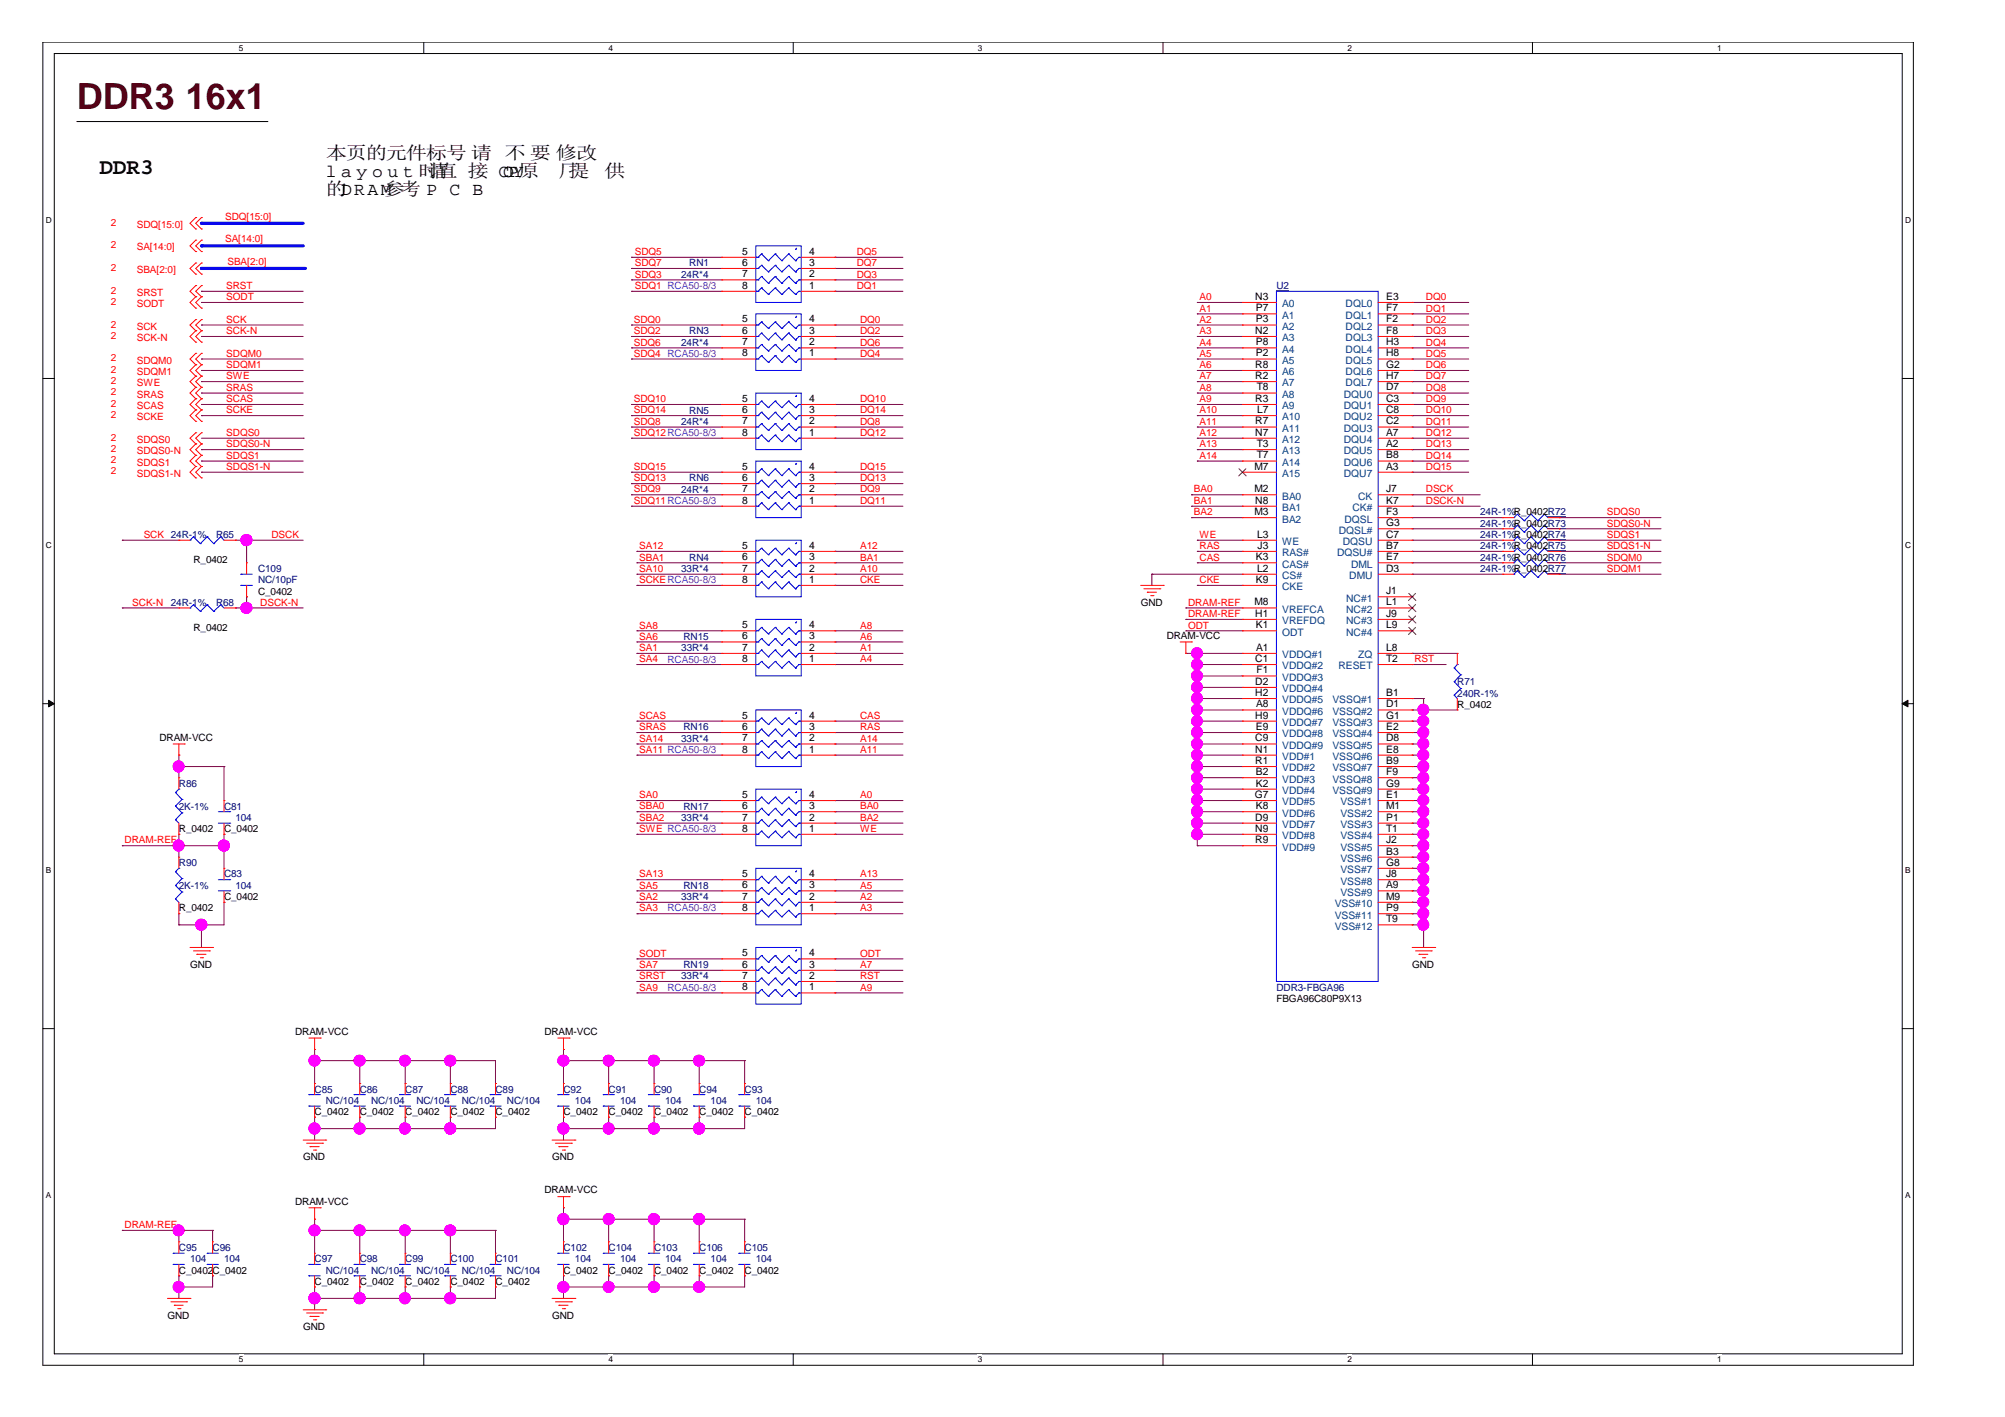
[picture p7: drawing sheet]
<svg xmlns="http://www.w3.org/2000/svg" width="297mm" height="210mm" viewBox="0 0 297 210" stroke-linecap="round" stroke-linejoin="round" font-family="sans-serif">
<defs><g id="words">
<g font-size="5.3" fill="#400000">
<text x="11.4" y="16.2">DDR3</text>
<text x="27.5" y="16.2">16x1</text>
</g>
<text font-size="3.3" x="14.7" y="25.8">DDR3</text>
<g font-size="2.7">
<text x="48.3" y="23.5">本页的元件标号 请 不 要 修改</text>
<text x="48.3" y="26.2">l a y o u t 时直 接 COPY原</text>
<text x="48.3" y="28.8">的DRAM</text>
<text x="56.8" y="28.8">参考 P C B</text>
<text x="63.3" y="26.2">请</text>
<text x="82.7" y="26.2">厂</text>
<text x="84.2" y="26.2">提</text>
<text x="89.5" y="26.2">供</text>
</g>
<g font-size="1.5" fill="#f00">
<text x="16.4" y="33.4">2</text>
<text x="20.3" y="33.8">SDQ[15:0]</text>
<text x="33.4" y="35.9">SA[14:0]</text>
<text x="33.4" y="32.6">SDQ[15:0]</text>
<text x="16.4" y="36.8">2</text>
<text x="16.4" y="40.1">2</text>
<text x="20.3" y="37.1">SA[14:0]</text>
<text x="20.3" y="40.5">SBA[2:0]</text>
<text x="33.7" y="39.3">SBA[2:0]</text>
<text x="94.1" y="37.8">SDQ5</text>
<text x="94.1" y="41.1">SDQ3</text>
<text x="94.1" y="39.4">SDQ7</text>
<text x="126.9" y="37.8">DQ5</text>
<text x="126.9" y="39.4">DQ7</text>
<text x="126.9" y="41.1">DQ3</text>
<text x="16.4" y="43.5">2</text>
<text x="16.4" y="45.1">2</text>
<text x="20.3" y="43.8">SRST</text>
<text x="20.3" y="45.5">SODT</text>
<text x="33.5" y="47.8">SCK</text>
<text x="33.5" y="42.8">SRST</text>
<text x="33.5" y="44.5">SODT</text>
<text x="93.9" y="47.8">SDQ0</text>
<text x="94.1" y="42.8">SDQ1 RCA50-8/3</text>
<text x="126.9" y="42.8">DQ1</text>
<text x="127.4" y="47.8">DQ0</text>
<text x="177.7" y="44.5">A0</text>
<text x="177.7" y="47.8">A2</text>
<text x="177.7" y="46.2">A1</text>
<text x="211.2" y="46.2">DQ1</text>
<text x="211.2" y="47.8">DQ2</text>
<text x="211.2" y="44.5">DQ0</text>
<text x="16.4" y="48.5">2</text>
<text x="16.4" y="50.2">2</text>
<text x="16.4" y="53.5">2</text>
<text x="20.3" y="48.9">SCK</text>
<text x="20.3" y="50.5">SCK-N</text>
<text x="20.3" y="53.9">SDQM0</text>
<text x="33.5" y="52.8">SDQM0</text>
<text x="33.5" y="49.5">SCK-N</text>
<text x="93.9" y="52.8">SDQ4 RCA50-8/3</text>
<text x="93.9" y="51.2">SDQ6</text>
<text x="93.9" y="49.5">SDQ2</text>
<text x="127.4" y="49.5">DQ2</text>
<text x="127.4" y="51.2">DQ6</text>
<text x="127.4" y="52.8">DQ4</text>
<text x="177.7" y="49.5">A3</text>
<text x="177.7" y="51.2">A4</text>
<text x="177.7" y="52.8">A5</text>
<text x="211.2" y="49.5">DQ3</text>
<text x="211.2" y="51.2">DQ4</text>
<text x="211.2" y="52.8">DQ5</text>
<text x="16.4" y="55.2">2</text>
<text x="16.4" y="56.9">2</text>
<text x="16.4" y="58.6">2</text>
<text x="20.3" y="55.6">SDQM1</text>
<text x="20.3" y="57.2">SWE</text>
<text x="20.3" y="58.9">SRAS</text>
<text x="33.5" y="54.5">SDQM1</text>
<text x="33.5" y="59.6">SCAS</text>
<text x="33.5" y="57.9">SRAS</text>
<text x="33.5" y="56.2">SWE</text>
<text x="93.9" y="59.6">SDQ10</text>
<text x="127.4" y="59.6">DQ10</text>
<text x="177.7" y="56.2">A7</text>
<text x="177.7" y="54.5">A6</text>
<text x="177.7" y="57.9">A8</text>
<text x="177.7" y="59.6">A9</text>
<text x="211.2" y="54.5">DQ6</text>
<text x="211.2" y="56.2">DQ7</text>
<text x="211.2" y="57.9">DQ8</text>
<text x="211.2" y="59.6">DQ9</text>
<text x="16.4" y="60.3">2</text>
<text x="16.4" y="61.9">2</text>
<text x="16.4" y="65.3">2</text>
<text x="20.3" y="60.6">SCAS</text>
<text x="20.3" y="62.2">SCKE</text>
<text x="20.3" y="65.6">SDQS0</text>
<text x="33.5" y="64.6">SDQS0</text>
<text x="33.5" y="61.2">SCKE</text>
<text x="93.9" y="61.2">SDQ14</text>
<text x="93.9" y="64.6">SDQ12RCA50-8/3</text>
<text x="93.9" y="62.9">SDQ8</text>
<text x="127.4" y="61.2">DQ14</text>
<text x="127.4" y="62.9">DQ8</text>
<text x="127.4" y="64.6">DQ12</text>
<text x="177.7" y="62.9">A11</text>
<text x="177.7" y="61.2">A10</text>
<text x="177.7" y="64.6">A12</text>
<text x="211.2" y="61.2">DQ10</text>
<text x="211.2" y="62.9">DQ11</text>
<text x="211.2" y="64.6">DQ12</text>
<text x="16.4" y="66.9">2</text>
<text x="16.4" y="68.6">2</text>
<text x="16.4" y="70.3">2</text>
<text x="20.3" y="67.3">SDQS0-N</text>
<text x="20.3" y="69">SDQS1</text>
<text x="20.3" y="70.6">SDQS1-N</text>
<text x="33.5" y="68">SDQS1</text>
<text x="33.5" y="66.3">SDQS0-N</text>
<text x="33.5" y="69.6">SDQS1-N</text>
<text x="93.9" y="71.3">SDQ13</text>
<text x="93.9" y="69.6">SDQ15</text>
<text x="127.4" y="69.6">DQ15</text>
<text x="127.4" y="71.3">DQ13</text>
<text x="177.7" y="68">A14</text>
<text x="177.7" y="66.3">A13</text>
<text x="211.2" y="66.3">DQ13</text>
<text x="211.2" y="68">DQ14</text>
<text x="211.2" y="69.6">DQ15</text>
<text x="93.9" y="73">SDQ9</text>
<text x="93.9" y="74.6">SDQ11RCA50-8/3</text>
<text x="127.4" y="73">DQ9</text>
<text x="127.4" y="74.6">DQ11</text>
<text x="176.9" y="76.3">BA2</text>
<text x="176.9" y="74.6">BA1</text>
<text x="176.9" y="73">BA0</text>
<text x="211.2" y="74.6">DSCK-N</text>
<text x="211.2" y="73">DSCK</text>
<text x="238" y="78">SDQS0-N</text>
<text x="238" y="76.3">SDQS0</text>
<text x="21.3" y="79.7">SCK 24R-1%</text>
<text x="40.2" y="79.7">DSCK</text>
<text x="94.7" y="81.3">SA12</text>
<text x="94.7" y="83">SBA1</text>
<text x="127.4" y="83">BA1</text>
<text x="127.4" y="81.3">A12</text>
<text x="177.7" y="81.3">RAS</text>
<text x="177.7" y="79.7">WE</text>
<text x="177.7" y="83">CAS</text>
<text x="238" y="81.3">SDQS1-N</text>
<text x="238" y="79.7">SDQS1</text>
<text x="238" y="83">SDQM0</text>
<text x="19.6" y="89.7">SCK-N</text>
<text x="38.6" y="89.7">DSCK-N</text>
<text x="94.7" y="84.7">SA10</text>
<text x="94.7" y="86.4">SCKERCA50-8/3</text>
<text x="127.4" y="86.4">CKE</text>
<text x="127.4" y="84.7">A10</text>
<text x="176" y="89.7">DRAM-REF</text>
<text x="177.7" y="86.4">CKE</text>
<text x="238" y="84.7">SDQM1</text>
<text x="94.7" y="94.8">SA6</text>
<text x="94.7" y="93.1">SA8</text>
<text x="127.4" y="93.1">A8</text>
<text x="127.4" y="94.8">A6</text>
<text x="176" y="91.4">DRAM-REF</text>
<text x="176" y="93.1">ODT</text>
<text x="94.7" y="96.4">SA1</text>
<text x="94.7" y="98.1">SA4</text>
<text x="127.4" y="96.4">A1</text>
<text x="127.4" y="98.1">A4</text>
<text x="209.5" y="98.1">RST</text>
<text x="94.7" y="106.5">SCAS</text>
<text x="127.4" y="106.5">CAS</text>
<text x="94.7" y="111.5">SA11 RCA50-8/3</text>
<text x="94.7" y="109.9">SA14</text>
<text x="94.7" y="108.2">SRAS</text>
<text x="127.4" y="108.2">RAS</text>
<text x="127.4" y="111.5">A11</text>
<text x="127.4" y="109.9">A14</text>
<text x="94.7" y="118.3">SA0</text>
<text x="94.7" y="119.9">SBA0</text>
<text x="127.4" y="119.9">BA0</text>
<text x="127.4" y="118.3">A0</text>
<text x="18.5" y="124.9">DRAM-REF</text>
<text x="94.7" y="123.2">SWE RCA50-8/3</text>
<text x="94.7" y="121.6">SBA2</text>
<text x="127.4" y="121.6">BA2</text>
<text x="127.4" y="123.2">WE</text>
<text x="94.7" y="131.6">SA5</text>
<text x="94.7" y="130">SA13</text>
<text x="127.4" y="130">A13</text>
<text x="127.4" y="131.6">A5</text>
<text x="94.7" y="135">SA3</text>
<text x="94.7" y="133.3">SA2</text>
<text x="127.4" y="135">A3</text>
<text x="127.4" y="133.3">A2</text>
<text x="94.7" y="143.4">SA7</text>
<text x="94.7" y="141.7">SODT</text>
<text x="127.4" y="141.7">ODT</text>
<text x="127.4" y="143.4">A7</text>
<text x="94.7" y="146.7">SA9</text>
<text x="94.7" y="145">SRST</text>
<text x="127.4" y="146.7">A9</text>
<text x="127.4" y="145">RST</text>
<text x="18.5" y="181.9">DRAM-REF</text>
</g>
<g font-size="1.5" fill="#000080">
<text x="100.9" y="41.1">24R*4</text>
<text x="102.1" y="39.5">RN1</text>
<text x="189.1" y="42.8">U2</text>
<text x="100.9" y="51.2">24R*4</text>
<text x="102.1" y="49.5">RN3</text>
<text x="100.9" y="62.9">24R*4</text>
<text x="102.1" y="61.3">RN5</text>
<text x="102.1" y="71.3">RN6</text>
<text x="100.9" y="73">24R*4</text>
<text x="219.3" y="76.3">24R-1%R_0402R72</text>
<text x="32" y="79.7">R65</text>
<text x="102.1" y="83">RN4</text>
<text x="219.3" y="83">24R-1%R_0402R76</text>
<text x="219.3" y="78">24R-1%R_0402R73</text>
<text x="219.3" y="81.4">24R-1%R_0402R75</text>
<text x="219.3" y="79.7">24R-1%R_0402R74</text>
<text x="25.3" y="89.8">24R-1%</text>
<text x="32" y="89.8">R68</text>
<text x="38.2" y="84.7">C109</text>
<text x="38.2" y="86.4">NC/10pF</text>
<text x="100.9" y="84.7">33R*4</text>
<text x="219.3" y="84.7">24R-1%R_0402R77</text>
<text x="101.3" y="94.8">RN15</text>
<text x="100.9" y="96.4">33R*4</text>
<text x="215.9" y="101.5">R71</text>
<text x="215.9" y="103.2">240R-1%</text>
<text x="100.9" y="109.9">33R*4</text>
<text x="101.3" y="108.2">RN16</text>
<text x="26.5" y="116.6">R86</text>
<text x="26.5" y="119.9">2K-1%</text>
<text x="33.2" y="119.9">C81</text>
<text x="101.3" y="119.9">RN17</text>
<text x="34.9" y="121.6">104</text>
<text x="100.9" y="121.6">33R*4</text>
<text x="26.5" y="128.3">R90</text>
<text x="26.5" y="131.7">2K-1%</text>
<text x="33.2" y="130">C83</text>
<text x="34.9" y="131.7">104</text>
<text x="101.3" y="131.7">RN18</text>
<text x="100.9" y="133.3">33R*4</text>
<text x="101.3" y="143.4">RN19</text>
<text x="100.9" y="145.1">33R*4</text>
<text x="189.1" y="146.7">DDR3-FBGA96</text>
<text x="46.6" y="161.9">C85</text>
<text x="53.3" y="161.9">C86</text>
<text x="60" y="161.9">C87</text>
<text x="66.7" y="161.9">C88</text>
<text x="73.4" y="161.9">C89</text>
<text x="83.5" y="161.9">C92</text>
<text x="90.2" y="161.9">C91</text>
<text x="96.9" y="161.9">C90</text>
<text x="103.6" y="161.9">C94</text>
<text x="110.3" y="161.9">C93</text>
<text x="48.3" y="163.5">NC/104</text>
<text x="55" y="163.5">NC/104</text>
<text x="61.7" y="163.5">NC/104</text>
<text x="68.4" y="163.5">NC/104</text>
<text x="75.1" y="163.5">NC/104</text>
<text x="85.2" y="163.5">104</text>
<text x="91.9" y="163.5">104</text>
<text x="98.6" y="163.5">104</text>
<text x="105.3" y="163.5">104</text>
<text x="112" y="163.5">104</text>
<text x="26.5" y="185.3">C95</text>
<text x="31.5" y="185.3">C96</text>
<text x="83.5" y="185.3">C102</text>
<text x="90.2" y="185.3">C104</text>
<text x="96.9" y="185.3">C103</text>
<text x="103.6" y="185.3">C106</text>
<text x="110.3" y="185.3">C105</text>
<text x="28.2" y="187">104</text>
<text x="33.2" y="187">104</text>
<text x="46.6" y="187">C97</text>
<text x="48.3" y="188.7">NC/104</text>
<text x="53.3" y="187">C98</text>
<text x="55" y="188.7">NC/104</text>
<text x="60" y="187">C99</text>
<text x="61.7" y="188.7">NC/104</text>
<text x="66.7" y="187">C100</text>
<text x="68.4" y="188.7">NC/104</text>
<text x="73.4" y="187">C101</text>
<text x="75.1" y="188.7">NC/104</text>
<text x="85.2" y="187">104</text>
<text x="91.9" y="187">104</text>
<text x="98.6" y="187">104</text>
<text x="105.3" y="187">104</text>
<text x="112" y="187">104</text>
</g>
<g font-size="1.5">
<text x="109.9" y="41.1">7</text>
<text x="109.9" y="39.4">6</text>
<text x="109.9" y="37.7">5</text>
<text x="119.9" y="41.1">2</text>
<text x="119.9" y="39.4">3</text>
<text x="119.9" y="37.7">4</text>
<text x="109.9" y="42.8">8</text>
<text x="109.9" y="47.8">5</text>
<text x="119.9" y="42.8">1</text>
<text x="119.9" y="47.8">4</text>
<text x="186" y="44.4">N3</text>
<text x="186.1" y="46.1">P7</text>
<text x="186.1" y="47.8">P3</text>
<text x="205.4" y="44.4">E3</text>
<text x="205.4" y="46.1">F7</text>
<text x="205.4" y="47.8">F2</text>
<text x="109.9" y="52.8">8</text>
<text x="109.9" y="51.2">7</text>
<text x="109.9" y="49.5">6</text>
<text x="119.9" y="52.8">1</text>
<text x="119.9" y="51.2">2</text>
<text x="119.9" y="49.5">3</text>
<text x="186" y="49.5">N2</text>
<text x="186.1" y="51.2">P8</text>
<text x="186.1" y="52.8">P2</text>
<text x="205.4" y="49.5">F8</text>
<text x="205.4" y="51.2">H3</text>
<text x="205.4" y="52.8">H8</text>
<text x="109.9" y="59.5">5</text>
<text x="119.9" y="59.5">4</text>
<text x="186" y="54.5">R8</text>
<text x="186" y="56.1">R2</text>
<text x="186" y="59.5">R3</text>
<text x="186.2" y="57.8">T8</text>
<text x="205.4" y="54.5">G2</text>
<text x="205.4" y="56.1">H7</text>
<text x="205.4" y="57.8">D7</text>
<text x="205.4" y="59.5">C3</text>
<text x="109.9" y="64.5">8</text>
<text x="109.9" y="62.9">7</text>
<text x="109.9" y="61.2">6</text>
<text x="119.9" y="64.5">1</text>
<text x="119.9" y="62.9">2</text>
<text x="119.9" y="61.2">3</text>
<text x="186" y="62.9">R7</text>
<text x="186" y="64.5">N7</text>
<text x="186.2" y="61.2">L7</text>
<text x="205.4" y="61.2">C8</text>
<text x="205.4" y="62.9">C2</text>
<text x="205.4" y="64.5">A7</text>
<text x="109.9" y="71.3">6</text>
<text x="109.9" y="69.6">5</text>
<text x="119.9" y="71.3">3</text>
<text x="119.9" y="69.6">4</text>
<text x="185.8" y="69.6">M7</text>
<text x="186.2" y="66.2">T3</text>
<text x="186.2" y="67.9">T7</text>
<text x="205.4" y="66.2">A2</text>
<text x="205.4" y="67.9">B8</text>
<text x="205.4" y="69.6">A3</text>
<text x="109.9" y="74.6">8</text>
<text x="109.9" y="72.9">7</text>
<text x="119.9" y="74.6">1</text>
<text x="119.9" y="72.9">2</text>
<text x="185.8" y="72.9">M2</text>
<text x="185.8" y="76.3">M3</text>
<text x="186" y="74.6">N8</text>
<text x="205.4" y="72.9">J7</text>
<text x="205.4" y="74.6">K7</text>
<text x="205.4" y="76.3">F3</text>
<text x="205.4" y="77.9">G3</text>
<text x="28.7" y="83.4">R_0402</text>
<text x="109.9" y="83">6</text>
<text x="109.9" y="81.3">5</text>
<text x="119.9" y="83">3</text>
<text x="119.9" y="81.3">4</text>
<text x="186.1" y="83">K3</text>
<text x="186.2" y="79.6">L3</text>
<text x="186.3" y="81.3">J3</text>
<text x="205.4" y="79.6">C7</text>
<text x="205.4" y="81.3">B7</text>
<text x="205.4" y="83">E7</text>
<text x="38.2" y="88.1">C_0402</text>
<text x="109.9" y="86.3">8</text>
<text x="109.9" y="84.7">7</text>
<text x="119.9" y="86.3">1</text>
<text x="119.9" y="84.7">2</text>
<text x="169" y="89.8">GND</text>
<text x="185.8" y="89.7">M8</text>
<text x="186.1" y="86.3">K9</text>
<text x="186.2" y="84.7">L2</text>
<text x="205.4" y="84.7">D3</text>
<text x="205.4" y="88">J1</text>
<text x="205.4" y="89.7">L1</text>
<text x="28.7" y="93.4">R_0402</text>
<text x="109.9" y="94.7">6</text>
<text x="109.9" y="93.1">5</text>
<text x="119.9" y="94.7">3</text>
<text x="119.9" y="93.1">4</text>
<text x="172.8" y="94.6">DRAM-VCC</text>
<text x="186" y="91.4">H1</text>
<text x="186.1" y="93.1">K1</text>
<text x="205.4" y="91.4">J9</text>
<text x="205.4" y="93.1">L9</text>
<text x="109.9" y="98.1">8</text>
<text x="109.9" y="96.4">7</text>
<text x="119.9" y="98.1">1</text>
<text x="119.9" y="96.4">2</text>
<text x="186" y="98.1">C1</text>
<text x="186" y="101.4">D2</text>
<text x="186.1" y="96.4">A1</text>
<text x="186.1" y="99.8">F1</text>
<text x="205.4" y="96.4">L8</text>
<text x="205.4" y="98.1">T2</text>
<text x="109.9" y="106.4">5</text>
<text x="119.9" y="106.4">4</text>
<text x="186" y="103.1">H2</text>
<text x="186" y="106.4">H9</text>
<text x="186.1" y="104.8">A8</text>
<text x="205.4" y="103.1">B1</text>
<text x="205.4" y="104.8">D1</text>
<text x="205.4" y="106.4">G1</text>
<text x="215.9" y="104.8">R_0402</text>
<text x="23.6" y="109.7">DRAM-VCC</text>
<text x="109.9" y="111.5">8</text>
<text x="109.9" y="109.8">7</text>
<text x="109.9" y="108.1">6</text>
<text x="119.9" y="111.5">1</text>
<text x="119.9" y="109.8">2</text>
<text x="119.9" y="108.1">3</text>
<text x="186" y="109.8">C9</text>
<text x="186" y="113.2">R1</text>
<text x="186" y="111.5">N1</text>
<text x="186.1" y="108.1">E9</text>
<text x="205.4" y="108.1">E2</text>
<text x="205.4" y="109.8">D8</text>
<text x="205.4" y="111.5">E8</text>
<text x="205.4" y="113.2">B9</text>
<text x="109.9" y="119.9">6</text>
<text x="109.9" y="118.2">5</text>
<text x="119.9" y="119.9">3</text>
<text x="119.9" y="118.2">4</text>
<text x="185.9" y="118.2">G7</text>
<text x="186.1" y="114.8">B2</text>
<text x="186.1" y="116.5">K2</text>
<text x="186.1" y="119.9">K8</text>
<text x="205.4" y="114.8">F9</text>
<text x="205.4" y="116.5">G9</text>
<text x="205.4" y="118.2">E1</text>
<text x="205.4" y="119.9">M1</text>
<text x="26.5" y="123.3">R_0402</text>
<text x="33.2" y="123.3">C_0402</text>
<text x="109.9" y="123.2">8</text>
<text x="109.9" y="121.6">7</text>
<text x="119.9" y="123.2">1</text>
<text x="119.9" y="121.6">2</text>
<text x="186" y="121.6">D9</text>
<text x="186" y="123.2">N9</text>
<text x="186" y="124.9">R9</text>
<text x="205.4" y="121.6">P1</text>
<text x="205.4" y="123.2">T1</text>
<text x="205.4" y="124.9">J2</text>
<text x="109.9" y="131.6">6</text>
<text x="109.9" y="129.9">5</text>
<text x="119.9" y="131.6">3</text>
<text x="119.9" y="129.9">4</text>
<text x="205.4" y="126.6">B3</text>
<text x="205.4" y="128.2">G8</text>
<text x="205.4" y="129.9">J8</text>
<text x="205.4" y="131.6">A9</text>
<text x="26.5" y="135">R_0402</text>
<text x="33.2" y="133.3">C_0402</text>
<text x="109.9" y="135">8</text>
<text x="109.9" y="133.3">7</text>
<text x="119.9" y="135">1</text>
<text x="119.9" y="133.3">2</text>
<text x="205.4" y="133.3">M9</text>
<text x="205.4" y="135">P9</text>
<text x="205.4" y="136.6">T9</text>
<text x="28.2" y="143.4">GND</text>
<text x="109.9" y="143.4">6</text>
<text x="109.9" y="141.7">5</text>
<text x="119.9" y="143.4">3</text>
<text x="119.9" y="141.7">4</text>
<text x="209.2" y="143.4">GND</text>
<text x="109.9" y="146.7">8</text>
<text x="109.9" y="145">7</text>
<text x="119.9" y="146.7">1</text>
<text x="119.9" y="145">2</text>
<text x="189.1" y="148.4">FBGA96C80P9X13</text>
<text x="43.7" y="153.3">DRAM-VCC</text>
<text x="80.6" y="153.3">DRAM-VCC</text>
<text x="46.6" y="165.2">C_0402</text>
<text x="53.3" y="165.2">C_0402</text>
<text x="60" y="165.2">C_0402</text>
<text x="66.7" y="165.2">C_0402</text>
<text x="73.4" y="165.2">C_0402</text>
<text x="83.5" y="165.2">C_0402</text>
<text x="90.2" y="165.2">C_0402</text>
<text x="96.9" y="165.2">C_0402</text>
<text x="103.6" y="165.2">C_0402</text>
<text x="110.3" y="165.2">C_0402</text>
<text x="44.9" y="171.9">GND</text>
<text x="81.8" y="171.9">GND</text>
<text x="43.7" y="178.4">DRAM-VCC</text>
<text x="80.6" y="176.8">DRAM-VCC</text>
<text x="26.5" y="188.7">C_0402C_0402</text>
<text x="46.6" y="190.3">C_0402</text>
<text x="53.3" y="190.3">C_0402</text>
<text x="60" y="190.3">C_0402</text>
<text x="66.7" y="190.3">C_0402</text>
<text x="73.4" y="190.3">C_0402</text>
<text x="83.5" y="188.7">C_0402</text>
<text x="90.2" y="188.7">C_0402</text>
<text x="96.9" y="188.7">C_0402</text>
<text x="103.6" y="188.7">C_0402</text>
<text x="110.3" y="188.7">C_0402</text>
<text x="24.8" y="195.4">GND</text>
<text x="44.9" y="197">GND</text>
<text x="81.8" y="195.4">GND</text>
</g>
<g font-size="1.5" fill="#004080">
<text x="189.9" y="45.5">A0</text>
<text x="189.9" y="47.2">A1</text>
<text x="199.3" y="45.5">DQL0</text>
<text x="199.3" y="47.2">DQL1</text>
<text x="189.9" y="48.9">A2</text>
<text x="189.9" y="50.6">A3</text>
<text x="189.9" y="52.3">A4</text>
<text x="189.9" y="53.9">A5</text>
<text x="199.3" y="48.9">DQL2</text>
<text x="199.3" y="50.6">DQL3</text>
<text x="199.3" y="52.3">DQL4</text>
<text x="199.3" y="53.9">DQL5</text>
<text x="189.9" y="55.6">A6</text>
<text x="189.9" y="57.2">A7</text>
<text x="189.9" y="58.9">A8</text>
<text x="199.1" y="58.9">DQU0</text>
<text x="199.3" y="55.6">DQL6</text>
<text x="199.3" y="57.2">DQL7</text>
<text x="189.9" y="60.6">A9</text>
<text x="189.9" y="62.3">A10</text>
<text x="189.9" y="64">A11</text>
<text x="189.9" y="65.6">A12</text>
<text x="199.1" y="60.6">DQU1</text>
<text x="199.1" y="62.3">DQU2</text>
<text x="199.1" y="64">DQU3</text>
<text x="199.1" y="65.6">DQU4</text>
<text x="189.9" y="67.3">A13</text>
<text x="189.9" y="69">A14</text>
<text x="189.9" y="70.7">A15</text>
<text x="199.1" y="67.3">DQU5</text>
<text x="199.1" y="69">DQU6</text>
<text x="199.1" y="70.7">DQU7</text>
<text x="189.9" y="74">BA0</text>
<text x="189.9" y="75.7">BA1</text>
<text x="189.9" y="77.4">BA2</text>
<text x="199.2" y="77.4">DQSL</text>
<text x="200.4" y="75.7">CK#</text>
<text x="201.2" y="74">CK</text>
<text x="189.9" y="80.7">WE</text>
<text x="189.9" y="82.4">RAS#</text>
<text x="198.1" y="82.4">DQSU#</text>
<text x="198.3" y="79.1">DQSL#</text>
<text x="198.9" y="80.7">DQSU</text>
<text x="189.9" y="84.1">CAS#</text>
<text x="189.9" y="85.8">CS#</text>
<text x="189.9" y="87.4">CKE</text>
<text x="199.4" y="89.1">NC#1</text>
<text x="199.9" y="85.8">DMU</text>
<text x="200.2" y="84.1">DML</text>
<text x="189.9" y="90.8">VREFCA</text>
<text x="189.9" y="92.5">VREFDQ</text>
<text x="189.9" y="94.2">ODT</text>
<text x="199.4" y="90.8">NC#2</text>
<text x="199.4" y="92.5">NC#3</text>
<text x="199.4" y="94.2">NC#4</text>
<text x="189.9" y="97.5">VDDQ#1</text>
<text x="189.9" y="99.2">VDDQ#2</text>
<text x="189.9" y="100.9">VDDQ#3</text>
<text x="198.3" y="99.2">RESET</text>
<text x="201.2" y="97.5">ZQ</text>
<text x="189.9" y="102.5">VDDQ#4</text>
<text x="189.9" y="104.2">VDDQ#5</text>
<text x="189.9" y="105.9">VDDQ#6</text>
<text x="189.9" y="107.5">VDDQ#7</text>
<text x="197.4" y="104.2">VSSQ#1</text>
<text x="197.4" y="105.9">VSSQ#2</text>
<text x="197.4" y="107.5">VSSQ#3</text>
<text x="189.9" y="109.2">VDDQ#8</text>
<text x="189.9" y="110.9">VDDQ#9</text>
<text x="189.9" y="112.6">VDD#1</text>
<text x="197.4" y="109.2">VSSQ#4</text>
<text x="197.4" y="110.9">VSSQ#5</text>
<text x="197.4" y="112.6">VSSQ#6</text>
<text x="189.9" y="114.3">VDD#2</text>
<text x="189.9" y="115.9">VDD#3</text>
<text x="189.9" y="117.6">VDD#4</text>
<text x="189.9" y="119.3">VDD#5</text>
<text x="197.4" y="114.3">VSSQ#7</text>
<text x="197.4" y="115.9">VSSQ#8</text>
<text x="197.4" y="117.6">VSSQ#9</text>
<text x="198.6" y="119.3">VSS#1</text>
<text x="189.9" y="121">VDD#6</text>
<text x="189.9" y="122.7">VDD#7</text>
<text x="189.9" y="124.3">VDD#8</text>
<text x="189.9" y="126">VDD#9</text>
<text x="198.6" y="121">VSS#2</text>
<text x="198.6" y="122.7">VSS#3</text>
<text x="198.6" y="124.3">VSS#4</text>
<text x="198.6" y="126">VSS#5</text>
<text x="198.6" y="127.7">VSS#6</text>
<text x="198.6" y="129.3">VSS#7</text>
<text x="198.6" y="131">VSS#8</text>
<text x="197.7" y="134.4">VSS#10</text>
<text x="197.7" y="136.1">VSS#11</text>
<text x="197.7" y="137.7">VSS#12</text>
<text x="198.6" y="132.7">VSS#9</text>
</g>
<g font-size="1.5" fill="#8000ff">
<text x="98.9" y="98.1">RCA50-8/3</text>
<text x="98.9" y="135">RCA50-8/3</text>
<text x="98.9" y="146.7">RCA50-8/3</text>
</g>
<g font-size="1.2">
<text x="35.4" y="7.5">5</text>
<text x="90.1" y="7.5">4</text>
<text x="144.9" y="7.5">3</text>
<text x="199.6" y="7.5">2</text>
<text x="254.4" y="7.5">1</text>
<text x="6.8" y="33.1">D</text>
<text x="282.2" y="33.1">D</text>
<text x="6.8" y="81.2">C</text>
<text x="282.2" y="81.2">C</text>
<text x="6.8" y="129.4">B</text>
<text x="282.2" y="129.4">B</text>
<text x="6.8" y="177.5">A</text>
<text x="282.2" y="177.5">A</text>
<text x="35.4" y="201.8">5</text>
<text x="90.1" y="201.8">4</text>
<text x="144.9" y="201.8">3</text>
<text x="199.6" y="201.8">2</text>
<text x="254.4" y="201.8">1</text>
</g>
</g></defs>
<path d="M6.3 6.2h277.2v196h-277.2zM8 7.9h273.8v192.6h-273.8z" fill="none" stroke="#000" stroke-width=".15"/>
<g fill="#fff">
<path d="M35.4 6.4h.6v1.4h-.6z"/>
<path d="M35.4 200.7h.6v1.4h-.6z"/>
</g>
<path d="M62.8 6.2v1.7M62.8 200.5v1.7" fill="none" stroke="#000" stroke-width=".15"/>
<g fill="#fff">
<path d="M90.1 6.4h.7v1.4h-.7z"/>
<path d="M90.1 200.7h.7v1.4h-.7z"/>
</g>
<path d="M117.5 6.2v1.7M117.5 200.5v1.7" fill="none" stroke="#000" stroke-width=".15"/>
<g fill="#fff">
<path d="M144.9 6.4h.6v1.4h-.6z"/>
<path d="M144.9 200.7h.6v1.4h-.6z"/>
</g>
<path d="M172.3 6.2v1.7M172.3 200.5v1.7" fill="none" stroke="#000" stroke-width=".15"/>
<g fill="#fff">
<path d="M199.6 6.4h.7v1.4h-.7z"/>
<path d="M199.6 200.7h.7v1.4h-.7z"/>
</g>
<path d="M227 6.2v1.7M227 200.5v1.7" fill="none" stroke="#000" stroke-width=".15"/>
<g fill="#fff">
<path d="M254.4 6.4h.6v1.4h-.6z"/>
<path d="M254.4 200.7h.6v1.4h-.6z"/>
<path d="M6.8 31.9h.8v1.4h-.8z"/>
<path d="M282.2 31.9h.9v1.4h-.9z"/>
<path d="M6.8 80.1h.8v1.4h-.8z"/>
<path d="M282.2 80.1h.9v1.4h-.9z"/>
</g>
<path d="M6.3 56.1h1.7M281.8 56.1h1.7" fill="none" stroke="#000" stroke-width=".15"/>
<g fill="#fff">
<path d="M6.8 128.2h.7v1.4h-.7z"/>
<path d="M282.2 128.2h.8v1.4h-.8z"/>
</g>
<path d="M6.3 104.2h1.7M281.8 104.2h1.7" fill="none" stroke="#000" stroke-width=".15"/>
<g fill="#000" stroke="#000" stroke-width=".15">
<path d="M7.2 103.7l.8 .5-.8 .5z" fill-rule="evenodd"/>
<path d="M281.8 104.2l.9-.5v1z" fill-rule="evenodd"/>
</g>
<g fill="#fff">
<path d="M6.8 176.4h.7v1.4h-.7z"/>
<path d="M282.2 176.4h.8v1.4h-.8z"/>
</g>
<path d="M11.4 18h28.1M39.5 18h.1M6.3 152.4h1.7M281.8 152.4h1.7" fill="none" stroke="#000" stroke-width=".15"/>
<g fill="none" stroke="#800040" stroke-width=".15">
<path d="M29.8 54.9h.1M29.8 53.2h.1M29.8 48.1h.1M29.8 49.8h.1M29.8 54.9h15.1M29.8 53.2h15.1M29.8 48.1h15.1M29.8 49.8h15.1M29.8 68.3h.1M29.8 66.6h.1M29.8 69.9h.1M29.8 64.9h15.1"/>
<path d="M29.8 68.3h15.1M29.8 66.6h15.1M29.8 69.9h15.1M44.9 64.9h.1"/>
</g>
<path d="M29.8 36.4h15.1" fill="none" stroke="#00f" stroke-width=".47"/>
<circle cx="29.8" cy="36.4" r=".23" fill="#00f"/>
<path d="M29.8 33.1h15.1" fill="none" stroke="#00f" stroke-width=".47"/>
<circle cx="29.8" cy="33.1" r=".23" fill="#00f"/>
<path d="M29.8 43.2h.1M29.8 44.8h.1M29.8 59.9h.1M29.8 43.2h15.1M29.8 44.8h15.1M29.8 59.9h15.1" fill="none" stroke="#800040" stroke-width=".15"/>
<path d="M29.8 39.8h15.5" fill="none" stroke="#00f" stroke-width=".47"/>
<circle cx="29.8" cy="39.8" r=".23" fill="#00f"/>
<g fill="none" stroke="#800040" stroke-width=".15">
<path d="M93.6 38.1h.1M93.6 39.8h.1M93.6 38.1h13.3M93.6 39.8h13.3M123.7 38.1h.1M123.7 39.8h.1M123.7 38.1h10.1M123.7 39.8h10.1M29.8 58.2h.1M29.8 56.5h.1M29.8 58.2h15.1M29.8 56.5h15.1"/>
<path d="M93.6 59.9h.1M93.6 41.5h.1M93.6 43.2h.1M93.6 53.2h.1M93.6 51.5h.1M93.6 49.8h.1M93.6 48.1h.1M93.6 59.9h13.3M93.6 41.5h13.3M93.6 43.2h13.3M93.6 48.1h13.3M93.6 49.8h13.3"/>
<path d="M93.6 51.5h13.3M93.6 53.2h13.3M123.7 59.9h.1M123.7 41.5h.1M123.7 43.2h.1M123.7 48.1h.1M123.7 49.8h.1M123.7 51.5h.1M123.7 53.2h.1M123.7 59.9h10.1M123.7 41.5h10.1M123.7 43.2h10.1"/>
<path d="M123.7 48.1h10.1M123.7 49.8h10.1M123.7 51.5h10.1M123.7 53.2h10.1M177.4 44.8h.1M177.4 49.8h.1M177.4 48.1h.1M177.4 46.5h.1M177.4 51.5h.1M177.4 56.5h.1M177.4 54.9h.1M177.4 53.2h.1"/>
<path d="M177.4 58.2h.1M177.4 59.9h.1M177.4 58.2h6.7M177.4 56.5h6.7M177.4 59.9h6.7M177.4 48.1h6.7M177.4 49.8h6.7M177.4 51.5h6.7M177.4 53.2h6.7M177.4 46.5h6.7M177.4 44.8h6.7M177.4 54.9h6.7"/>
<path d="M209.2 46.5h.1M209.2 49.8h.1M209.2 48.1h.1M209.2 51.5h.1M209.2 44.8h.1M209.2 53.2h.1M209.2 54.9h.1M209.2 56.5h.1M209.2 58.2h.1M209.2 59.9h.1M209.2 58.2h8.4M209.2 56.5h8.4"/>
<path d="M209.2 59.9h8.4M209.2 48.1h8.4M209.2 49.8h8.4M209.2 51.5h8.4M209.2 53.2h8.4M209.2 46.5h8.4M209.2 44.8h8.4M209.2 54.9h8.4M29.8 61.6h.1M29.8 61.6h15.1M93.6 73.3h.1M93.6 71.6h.1"/>
<path d="M93.6 61.6h.1M93.6 69.9h.1M93.6 64.9h.1M93.6 63.3h.1M93.6 75h.1M93.6 61.6h13.3M93.6 63.3h13.3M93.6 64.9h13.3M93.6 69.9h13.3M93.6 73.3h13.3M93.6 71.6h13.3M93.6 75h13.3"/>
<path d="M123.7 61.6h.1M123.7 63.3h.1M123.7 64.9h.1M123.7 69.9h.1M123.7 71.6h.1M123.7 73.3h.1M123.7 75h.1M123.7 61.6h10.1M123.7 63.3h10.1M123.7 64.9h10.1M123.7 69.9h10.1M123.7 73.3h10.1"/>
<path d="M123.7 71.6h10.1M123.7 75h10.1M176.5 76.7h.1M176.5 75h.1M176.5 73.3h.1M176.5 73.3h7.6M176.5 75h7.6M176.5 76.7h7.6M177.4 63.3h.1M177.4 61.6h.1M177.4 68.3h.1M177.4 66.6h.1"/>
<path d="M177.4 64.9h.1M177.4 61.6h6.7M177.4 63.3h6.7M177.4 64.9h6.7M177.4 66.6h6.7M177.4 68.3h6.7M209.2 61.6h.1M209.2 63.3h.1M209.2 64.9h.1M209.2 66.6h.1M209.2 68.3h.1M209.2 69.9h.1"/>
<path d="M209.2 75h.1M209.2 73.3h.1M209.2 78.3h.1M209.2 76.7h.1M209.2 61.6h8.4M209.2 63.3h8.4M209.2 64.9h8.4M209.2 66.6h8.4M209.2 68.3h8.4M209.2 69.9h8.4M209.2 73.3h10.1M209.2 75h10.1"/>
<path d="M209.2 76.7h13.4M209.2 78.3h13.4M231 78.3h.1M231 76.7h.1M231 76.7h15.1M231 78.3h15.1M18.1 80h.1M18.1 90.1h.1M18.1 80h8.4M18.1 90.1h8.4M34.9 90.1h.1M34.9 80h.1"/>
<path d="M34.9 80h10M34.9 90.1h10M36.5 80h.1M36.5 88.4h.1M36.5 90.1h.1M36.5 80v3.4M36.5 88.4v1.7M94.4 96.8h.1M94.4 98.4h.1M94.4 95.1h.1M94.4 93.4h.1M94.4 85.1h.1"/>
<path d="M94.4 81.7h.1M94.4 86.7h.1M94.4 83.4h.1M94.4 85.1h12.5M94.4 81.7h12.5M94.4 96.8h12.5M94.4 98.4h12.5M94.4 95.1h12.5M94.4 93.4h12.5M94.4 83.4h12.5M94.4 86.7h12.5M123.7 83.4h.1"/>
<path d="M123.7 86.7h.1M123.7 93.4h.1M123.7 85.1h.1M123.7 81.7h.1M123.7 96.8h.1M123.7 95.1h.1M123.7 98.4h.1M123.7 85.1h10.1M123.7 81.7h10.1M123.7 96.8h10.1M123.7 98.4h10.1M123.7 95.1h10.1"/>
<path d="M123.7 93.4h10.1M123.7 83.4h10.1M123.7 86.7h10.1M170.6 85.1h.1M170.6 85.1h13.5M170.6 85.1v1.6M175.7 90.1h.1M175.7 91.8h.1M175.7 93.4h.1M175.7 96.8h.1M175.7 96.8h8.4M175.7 93.4h8.4"/>
<path d="M175.7 90.1h8.4M175.7 91.8h8.4M177.4 96.8h.1M177.4 98.4h.1M177.4 81.7h.1M177.4 80h.1M177.4 86.7h.1M177.4 83.4h.1M177.4 80h6.7M177.4 81.7h6.7M177.4 98.4h6.7M177.4 83.4h6.7"/>
<path d="M177.4 86.7h6.7M177.4 96.8v28.5M209.2 80h.1M209.2 81.7h.1M209.2 85.1h.1M209.2 83.4h.1M209.2 98.4h.1M209.2 96.8h.1M209.2 85.1h13.4M209.2 80h13.4M209.2 81.7h13.4M209.2 96.8h6.7"/>
<path d="M209.2 98.4h5M209.2 83.4h13.4M231 85.1h.1M231 81.7h.1M231 80h.1M231 83.4h.1M231 85.1h15.1M231 80h15.1M231 81.7h15.1M231 83.4h15.1M26.5 111.9h.1M26.5 113.6h.1"/>
<path d="M26.5 113.6h6.7M26.5 111.9v3.3M33.2 113.6h.1M33.2 113.6v5M94.4 111.9h.1M94.4 110.2h.1M94.4 118.6h.1M94.4 106.8h.1M94.4 108.5h.1M94.4 111.9h12.5M94.4 110.2h12.5M94.4 118.6h12.5"/>
<path d="M94.4 108.5h12.5M94.4 106.8h12.5M123.7 108.5h.1M123.7 106.8h.1M123.7 111.9h.1M123.7 118.6h.1M123.7 110.2h.1M123.7 111.9h10.1M123.7 110.2h10.1M123.7 118.6h10.1M123.7 108.5h10.1M123.7 106.8h10.1"/>
<path d="M177.4 106.8h.1M177.4 103.5h.1M177.4 116.9h.1M177.4 110.2h.1M177.4 118.6h.1M177.4 100.1h.1M177.4 101.8h.1M177.4 108.5h.1M177.4 105.2h.1M177.4 115.2h.1M177.4 113.6h.1M177.4 111.9h.1"/>
<path d="M177.4 111.9h6.7M177.4 110.2h6.7M177.4 118.6h6.7M177.4 108.5h6.7M177.4 106.8h6.7M177.4 105.2h6.7M177.4 103.5h6.7M177.4 101.8h6.7M177.4 100.1h6.7M177.4 116.9h6.7M177.4 115.2h6.7M177.4 113.6h6.7"/>
<path d="M209.2 111.9h.1M209.2 110.2h.1M209.2 108.5h.1M209.2 118.6h.1M209.2 116.9h.1M209.2 115.2h.1M209.2 113.6h.1M209.2 103.5h.1M209.2 106.8h.1M209.2 105.2h.1M209.2 111.9h1.7M209.2 110.2h1.7"/>
<path d="M209.2 118.6h1.7M209.2 108.5h1.7M209.2 106.8h1.7M209.2 105.2h6.7M209.2 103.5h1.7M209.2 116.9h1.7M209.2 115.2h1.7M209.2 113.6h1.7M210.9 105.2h.1M210.9 118.6h.1M210.9 103.5h.1M210.9 116.9h.1"/>
<path d="M210.9 106.8h.1M210.9 110.2h.1M210.9 113.6h.1M210.9 108.5h.1M210.9 115.2h.1M210.9 111.9h.1M210.9 103.5v36.8M18.1 125.3h.1M18.1 125.3h15.1M26.5 123.6h.1M26.5 137h.1M26.5 125.3h.1"/>
<path d="M26.5 135.4h.1M26.5 123.6v3.4M26.5 135.4v1.6M29.8 137h.1M29.8 137v3.3M33.2 123.6h.1M33.2 125.3h.1M33.2 133.7h.1M33.2 133.7v3.3h-6.7M33.2 123.6v5M94.4 135.4h.1M94.4 133.7h.1"/>
<path d="M94.4 132h.1M94.4 130.3h.1M94.4 123.6h.1M94.4 121.9h.1M94.4 120.2h.1M94.4 135.4h12.5M94.4 133.7h12.5M94.4 132h12.5M94.4 121.9h12.5M94.4 130.3h12.5M94.4 120.2h12.5M94.4 123.6h12.5"/>
<path d="M123.7 121.9h.1M123.7 120.2h.1M123.7 123.6h.1M123.7 130.3h.1M123.7 135.4h.1M123.7 133.7h.1M123.7 132h.1M123.7 135.4h10.1M123.7 133.7h10.1M123.7 132h10.1M123.7 121.9h10.1M123.7 130.3h10.1"/>
<path d="M123.7 120.2h10.1M123.7 123.6h10.1M177.4 123.6h.1M177.4 121.9h.1M177.4 120.2h.1M177.4 125.3h.1M177.4 121.9h6.7M177.4 120.2h6.7M177.4 123.6h6.7M177.4 125.3h6.7M209.2 125.3h.1M209.2 123.6h.1"/>
<path d="M209.2 121.9h.1M209.2 120.2h.1M209.2 132h.1M209.2 130.3h.1M209.2 128.6h.1M209.2 127h.1M209.2 137h.1M209.2 135.4h.1M209.2 133.7h.1M209.2 135.4h1.7M209.2 133.7h1.7M209.2 132h1.7"/>
<path d="M209.2 121.9h1.7M209.2 130.3h1.7M209.2 120.2h1.7M209.2 123.6h1.7M209.2 125.3h1.7M209.2 128.6h1.7M209.2 127h1.7M209.2 137h1.7M210.9 125.3h.1M210.9 127h.1M210.9 130.3h.1M210.9 120.2h.1"/>
<path d="M210.9 121.9h.1M210.9 123.6h.1M210.9 128.6h.1M210.9 137h.1M210.9 135.4h.1M210.9 132h.1M210.9 133.7h.1M46.6 157.1h.1M46.6 155.5h.1M46.6 157.1h26.8v3.4M46.6 155.5v5M53.3 157.1h.1"/>
<path d="M53.3 157.1v3.4M60 157.1h.1M60 157.1v3.4M66.7 157.1h.1M66.7 157.1v3.4M83.5 157.1h.1M83.5 155.5h.1M83.5 157.1h26.8M83.5 155.5v5M90.2 157.1h.1M90.2 157.1v3.4M94.4 147.1h.1"/>
<path d="M94.4 143.7h.1M94.4 142h.1M94.4 145.4h.1M94.4 142h12.5M94.4 147.1h12.5M94.4 143.7h12.5M94.4 145.4h12.5M96.9 157.1h.1M96.9 157.1v3.4M103.6 157.1h.1M103.6 157.1v3.4M110.3 157.1h.1"/>
<path d="M110.3 157.1v3.4M123.7 142h.1M123.7 147.1h.1M123.7 143.7h.1M123.7 145.4h.1M123.7 142h10.1M123.7 147.1h10.1M123.7 143.7h10.1M123.7 145.4h10.1M46.6 167.2h.1M46.6 160.5h.1M46.6 165.5h.1"/>
<path d="M46.6 165.5v3.4M53.3 165.5h.1M53.3 167.2h.1M53.3 160.5h.1M53.3 165.5v1.7M60 165.5h.1M60 167.2h.1M60 160.5h.1M60 165.5v1.7M66.7 165.5h.1M66.7 167.2h.1M66.7 160.5h.1"/>
<path d="M66.7 165.5v1.7M73.4 165.5h.1M73.4 160.5h.1M73.4 165.5v1.7h-26.8M83.5 167.2h.1M83.5 165.5h.1M83.5 178.9h.1M83.5 165.5v3.4M83.5 178.9v5.1M90.2 165.5h.1M90.2 167.2h.1M90.2 165.5v1.7"/>
<path d="M96.9 165.5h.1M96.9 167.2h.1M96.9 165.5v1.7M103.6 165.5h.1M103.6 167.2h.1M103.6 165.5v1.7M110.3 165.5h.1M110.3 165.5v1.7h-26.8M18.1 182.3h.1M18.1 182.3h13.4M26.5 182.3h.1M26.5 189h.1"/>
<path d="M26.5 190.6h.1M26.5 182.3v1.7M26.5 189v3.3M31.5 182.3h.1M31.5 189h.1M31.5 189v1.6h-5M31.5 182.3v1.7M46.6 192.3h.1M46.6 182.3h.1M46.6 180.6h.1M46.6 190.6h.1M46.6 182.3h26.8"/>
<path d="M46.6 180.6v5M46.6 190.6v3.4M53.3 190.6h.1M53.3 182.3h.1M53.3 192.3h.1M53.3 182.3v3.3M53.3 190.6v1.7M60 190.6h.1M60 182.3h.1M60 192.3h.1M60 182.3v3.3M60 190.6v1.7"/>
<path d="M66.7 190.6h.1M66.7 182.3h.1M66.7 192.3h.1M66.7 182.3v3.3M66.7 190.6v1.7M73.4 190.6h.1M73.4 182.3h.1M73.4 182.3v3.3M73.4 190.6v1.7h-26.8M83.5 180.6h.1M83.5 190.6h.1M83.5 189h.1"/>
<path d="M83.5 189v3.3M83.5 180.6h26.8M90.2 189h.1M90.2 180.6h.1M90.2 190.6h.1M90.2 180.6v3.4M90.2 189v1.6M96.9 189h.1M96.9 180.6h.1M96.9 190.6h.1M96.9 180.6v3.4M96.9 189v1.6"/>
<path d="M103.6 189h.1M103.6 180.6h.1M103.6 190.6h.1M103.6 180.6v3.4M103.6 189v1.6M110.3 189h.1M110.3 180.6h.1M110.3 180.6v3.4M110.3 189v1.6h-26.8"/>
</g>
<g fill="#f0f" stroke="#f0f" stroke-width=".15">
<circle cx="210.9" cy="120.2" r=".82"/>
<circle cx="210.9" cy="118.5" r=".81"/>
<circle cx="210.9" cy="116.9" r=".82"/>
<circle cx="210.9" cy="121.9" r=".82"/>
<circle cx="210.9" cy="123.6" r=".81"/>
<circle cx="210.9" cy="130.3" r=".82"/>
<circle cx="210.9" cy="128.6" r=".82"/>
<circle cx="210.9" cy="106.8" r=".81"/>
<circle cx="210.9" cy="105.1" r=".82"/>
<circle cx="210.9" cy="110.2" r=".81"/>
<circle cx="210.9" cy="108.5" r=".82"/>
<circle cx="210.9" cy="115.2" r=".81"/>
<circle cx="210.9" cy="137" r=".82"/>
<circle cx="177.3" cy="96.8" r=".82"/>
<circle cx="210.9" cy="113.5" r=".82"/>
<circle cx="177.3" cy="103.4" r=".82"/>
<circle cx="177.3" cy="101.8" r=".81"/>
<circle cx="177.3" cy="100.1" r=".82"/>
<circle cx="177.3" cy="98.4" r=".81"/>
<circle cx="177.3" cy="110.2" r=".81"/>
<circle cx="177.3" cy="108.5" r=".82"/>
<circle cx="177.3" cy="116.9" r=".82"/>
<circle cx="177.3" cy="115.2" r=".81"/>
<circle cx="177.3" cy="113.5" r=".82"/>
<circle cx="177.3" cy="111.8" r=".82"/>
<circle cx="177.3" cy="123.6" r=".81"/>
<circle cx="177.3" cy="121.9" r=".82"/>
<circle cx="177.3" cy="120.2" r=".82"/>
<circle cx="177.3" cy="118.5" r=".81"/>
<circle cx="210.9" cy="111.8" r=".82"/>
<circle cx="210.9" cy="125.2" r=".82"/>
<circle cx="210.9" cy="126.9" r=".81"/>
<circle cx="177.3" cy="106.8" r=".81"/>
<circle cx="177.3" cy="105.1" r=".82"/>
<circle cx="210.9" cy="135.3" r=".81"/>
<circle cx="210.9" cy="133.6" r=".82"/>
<circle cx="210.9" cy="132" r=".81"/>
<circle cx="36.5" cy="80" r=".83"/>
<circle cx="90.2" cy="167.2" r=".82"/>
<circle cx="96.9" cy="167.2" r=".83"/>
<circle cx="103.6" cy="167.2" r=".83"/>
<circle cx="103.6" cy="157.1" r=".82"/>
<circle cx="96.9" cy="157.1" r=".82"/>
<circle cx="90.2" cy="157.1" r=".81"/>
<circle cx="96.9" cy="180.6" r=".83"/>
<circle cx="90.2" cy="180.6" r=".82"/>
<circle cx="83.5" cy="157.1" r=".82"/>
<circle cx="83.5" cy="190.6" r=".82"/>
<circle cx="96.9" cy="190.6" r=".82"/>
<circle cx="90.2" cy="190.6" r=".81"/>
<circle cx="103.6" cy="190.6" r=".82"/>
<circle cx="83.5" cy="167.2" r=".83"/>
<circle cx="83.5" cy="180.6" r=".83"/>
<circle cx="103.6" cy="180.6" r=".83"/>
<circle cx="36.5" cy="90.1" r=".82"/>
<circle cx="26.5" cy="182.3" r=".81"/>
<circle cx="26.5" cy="190.6" r=".81"/>
<circle cx="66.7" cy="167.2" r=".83"/>
<circle cx="60" cy="157.1" r=".81"/>
<circle cx="53.3" cy="157.1" r=".82"/>
<circle cx="66.7" cy="157.1" r=".82"/>
<circle cx="66.7" cy="192.3" r=".83"/>
<circle cx="60" cy="192.3" r=".82"/>
<circle cx="53.3" cy="192.3" r=".83"/>
<circle cx="60" cy="167.2" r=".82"/>
<circle cx="53.3" cy="167.2" r=".83"/>
<circle cx="60" cy="182.3" r=".81"/>
<circle cx="53.3" cy="182.3" r=".82"/>
<circle cx="66.7" cy="182.3" r=".82"/>
<circle cx="46.6" cy="157.1" r=".82"/>
<circle cx="46.6" cy="182.3" r=".82"/>
<circle cx="46.6" cy="167.2" r=".83"/>
<circle cx="46.6" cy="192.3" r=".83"/>
<circle cx="26.4" cy="125.2" r=".82"/>
<circle cx="29.8" cy="137" r=".83"/>
<circle cx="33.2" cy="125.3" r=".83"/>
<circle cx="26.4" cy="113.5" r=".82"/>
</g>
<g fill="none" stroke="#f00" stroke-width=".15">
<path d="M29 32.2h.1M29 33.9h.1M29 35.6h.1M29 37.3h.1M29 39h.1M29 32.2l-.8 .9 .8 .8M29 35.6l-.8 .8 .8 .9M29 39l-.8 .8 .8 .8M29.8 32.2h.1M29.8 33.9h.1M29.8 35.6h.1M29.8 37.3h.1"/>
<path d="M29.8 39h.1M29.8 32.2l-.8 .9 .8 .8M29.8 35.6l-.8 .8 .8 .9M29.8 39l-.8 .8 .8 .8M29 40.6h.1M29 42.3h.1M29 44h.1M29 45.6h.1M29 47.3h.1M29 49h.1M29 50.7h.1M29 52.3h.1"/>
<path d="M29 54h.1M29 55.7h.1M29 57.4h.1M29 59.1h.1M29 42.3l-.8 .9 .8 .8M29 44l-.8 .8 .8 .8M29 47.3l-.8 .8 .8 .9M29 49l-.8 .8 .8 .9M29 52.3l-.8 .9 .8 .8M29 54l-.8 .9 .8 .8M29 55.7l-.8 .8 .8 .9M29 57.4l-.8 .8 .8 .9"/>
<path d="M29 59.1l-.8 .8 .8 .8M29.8 40.6h.1M29.8 42.3h.1M29.8 44h.1M29.8 45.6h.1M29.8 47.3h.1M29.8 49h.1M29.8 50.7h.1M29.8 52.3h.1M29.8 54h.1M29.8 55.7h.1M29.8 57.4h.1"/>
<path d="M29.8 59.1h.1M29.8 42.3l-.8 .9 .8 .8M29.8 44l-.8 .8 .8 .8M29.8 47.3l-.8 .8 .8 .9M29.8 49l-.8 .8 .8 .9M29.8 52.3l-.8 .9 .8 .8M29.8 54l-.8 .9 .8 .8M29.8 55.7l-.8 .8 .8 .9M29.8 57.4l-.8 .8 .8 .9M29.8 59.1l-.8 .8 .8 .8M106.9 59.9h.1M106.9 59.9h5.1"/>
<path d="M118.7 59.9h5M123.7 59.9h.1M29 60.7h.1M29 62.4h.1M29 65.8h.1M29 67.5h.1M29 69.1h.1M29 70.8h.1M29 64.1h.1M29 60.7l-.8 .9 .8 .8M29 65.8l-.8 .8 .8 .9M29 67.5l-.8 .8 .8 .8"/>
<path d="M29 69.1l-.8 .8 .8 .9M29 64.1l-.8 .8 .8 .9M29.8 60.7h.1M29.8 62.4h.1M29.8 65.8h.1M29.8 67.5h.1M29.8 69.1h.1M29.8 70.8h.1M29.8 64.1h.1M29.8 60.7l-.8 .9 .8 .8M29.8 65.8l-.8 .8 .8 .9M29.8 67.5l-.8 .8 .8 .8"/>
<path d="M29.8 69.1l-.8 .8 .8 .9M29.8 64.1l-.8 .8 .8 .9M106.9 75h.1M106.9 73.3h.1M106.9 71.6h.1M106.9 69.9h.1M106.9 64.9h.1M106.9 63.3h.1M106.9 61.6h.1M106.9 75h5.1M106.9 73.3h5.1M106.9 71.6h5.1"/>
<path d="M106.9 69.9h5.1M106.9 64.9h5.1M106.9 63.3h5.1M106.9 61.6h5.1M118.7 75h5M118.7 73.3h5M118.7 71.6h5M118.7 69.9h5M118.7 64.9h5M118.7 63.3h5M118.7 61.6h5M123.7 75h.1"/>
<path d="M123.7 73.3h.1M123.7 71.6h.1M123.7 69.9h.1M123.7 64.9h.1M123.7 63.3h.1M123.7 61.6h.1M222.6 78.3h.1M222.6 78.3h1.7M229.3 78.3h1.7M231 78.3h.1M26.5 90.1h.1M26.5 80h.1"/>
<path d="M26.5 90.1h1.7M26.5 80h1.7M33.2 90.1h1.7M33.2 80h1.7M34.9 90.1h.1M34.9 80h.1M36.5 88.4h.1M36.5 83.4h.1M36.5 83.4v1.7M36.5 86.7v1.7M106.9 98.4h.1M106.9 96.8h.1"/>
<path d="M106.9 95.1h.1M106.9 93.4h.1M106.9 95.1h5.1M106.9 98.4h5.1M106.9 96.8h5.1M106.9 93.4h5.1M118.7 95.1h5M118.7 98.4h5M118.7 96.8h5M118.7 93.4h5M123.7 98.4h.1M123.7 96.8h.1"/>
<path d="M123.7 95.1h.1M123.7 93.4h.1M169 86.7h3.3M169.5 87.2h2.3M170 87.7h.1M170 87.7h1.3M170.5 88.2h.3M170.8 88.2h.1M171.8 87.2h.1M172.3 86.7h.1M174.8 95.1h1.7M175.7 96.8h.1"/>
<path d="M175.7 95.1v1.7M176.5 95.1h.1M215.9 96.8h.1M215.9 96.8v1.6M222.6 83.4h.1M222.6 83.4h1.7M229.3 83.4h1.7M231 83.4h.1M25.7 110.2h1.6M26.5 111.9h.1M26.5 115.2h.1M26.5 110.2v1.7"/>
<path d="M26.5 115.2v1.7M27.3 110.2h.1M106.9 118.6h.1M106.9 111.9h.1M106.9 110.2h.1M106.9 108.5h.1M106.9 106.8h.1M106.9 110.2h5.1M106.9 118.6h5.1M106.9 111.9h5.1M106.9 108.5h5.1M106.9 106.8h5.1"/>
<path d="M118.7 110.2h5M118.7 118.6h5M118.7 111.9h5M118.7 108.5h5M118.7 106.8h5M123.7 118.6h.1M123.7 111.9h.1M123.7 110.2h.1M123.7 108.5h.1M123.7 106.8h.1M215.9 105.2h.1M215.9 103.5v1.7"/>
<path d="M26.5 123.6h.1M26.5 135.4h.1M26.5 127h.1M26.5 121.9v1.7M26.5 127v1.6M26.5 133.7v1.7M106.9 123.6h.1M106.9 121.9h.1M106.9 120.2h.1M106.9 123.6h5.1M106.9 121.9h5.1M106.9 120.2h5.1"/>
<path d="M118.7 123.6h5M118.7 121.9h5M118.7 120.2h5M123.7 123.6h.1M123.7 121.9h.1M123.7 120.2h.1M28.2 140.3h3.3M28.7 140.9h2.3M29.2 141.4h.1M29.2 141.4h1.3M29.7 141.9h.3M30 141.9h.1"/>
<path d="M31 140.9h.1M31.5 140.3h.1M45.8 153.8h1.7M46.6 155.5h.1M46.6 153.8v1.7M47.5 153.8h.1M82.6 153.8h1.7M83.5 155.5h.1M83.5 153.8v1.7M84.3 153.8h.1M209.2 140.3h3.4M209.7 140.9h2.3"/>
<path d="M210.2 141.4h.1M210.2 141.4h1.3M210.7 141.9h.4M211.1 141.9h.1M212 140.9h.1M212.6 140.3h.1M44.9 168.9h3.4M45.4 169.3h2.4M45.8 178.9h1.7M45.9 169.9h.1M45.9 169.9h1.4M46.4 170.4h.4"/>
<path d="M46.6 178.9v1.7M46.8 170.4h.1M47.5 178.9h.1M47.8 169.3h.1M48.3 168.9h.1M60 160.5h.1M60 165.5h.1M60 160.5v1.7M60 163.8v1.7M73.4 160.5h.1M73.4 165.5h.1M73.4 160.5v1.7"/>
<path d="M73.4 163.8v1.7M81.8 168.9h3.4M82.3 169.3h2.4M82.6 177.3h1.7M82.8 169.9h.1M82.8 169.9h1.4M83.3 170.4h.4M83.5 178.9h.1M83.5 160.5h.1M83.5 165.5h.1M83.5 160.5v1.7M83.5 163.8v1.7"/>
<path d="M83.5 177.3v1.6M83.7 170.4h.1M84.3 177.3h.1M84.7 169.3h.1M85.2 168.9h.1M90.2 160.5h.1M90.2 165.5h.1M90.2 160.5v1.7M90.2 163.8v1.7M96.9 160.5h.1M96.9 165.5h.1M96.9 160.5v1.7"/>
<path d="M96.9 163.8v1.7M103.6 160.5h.1M103.6 165.5h.1M103.6 160.5v1.7M103.6 163.8v1.7M24.8 192.3h3.4M25.3 192.8h2.3M25.8 193.4h.1M25.8 193.4h1.3M26.3 193.9h.4M26.5 184h.1M26.5 189h.1"/>
<path d="M26.5 184v1.6M26.5 187.3v1.7M26.7 193.9h.1M27.6 192.8h.1M28.2 192.3h.1M31.5 184h.1M31.5 189h.1M31.5 184v1.6M31.5 187.3v1.7M44.9 194h3.4M45.4 194.5h2.4M45.9 195h.1"/>
<path d="M45.9 195h1.4M46.4 195.5h.4M46.6 180.6h.1M46.8 195.5h.1M47.8 194.5h.1M48.3 194h.1M60 185.6h.1M60 190.6h.1M60 185.6v1.7M60 189v1.6M66.7 185.6h.1M66.7 190.6h.1"/>
<path d="M66.7 185.6v1.7M66.7 189v1.6M73.4 185.6h.1M73.4 190.6h.1M73.4 185.6v1.7M73.4 189v1.6M81.8 192.3h3.4M82.3 192.8h2.4M82.8 193.4h.1M82.8 193.4h1.4M83.3 193.9h.4M83.7 193.9h.1"/>
<path d="M84.7 192.8h.1M85.2 192.3h.1M90.2 184h.1M90.2 189h.1M90.2 184v1.6M90.2 187.3v1.7M103.6 184h.1M103.6 189h.1M103.6 184v1.6M103.6 187.3v1.7"/>
</g>
<g fill="none" stroke="#00f" stroke-width=".15">
<path d="M112 58.2h6.7v8.4h-6.7zM112 59.9h.1M112 59.9h.3M112.3 59.9h.1M112.8 59.4h.1M112.8 59.4l1 1M112.8 59.4l-.5 .5M114.9 59.4h.1M114.9 59.4l.9 1M114.9 59.4l-1.1 1M116.8 59.4h.1M116.8 59.4l1.1 1"/>
<path d="M116.8 59.4l-1 1M117.9 58.7h.1M118 58.6l-.1 .1M118.4 59.9h.1M118.4 59.9h.3M118.4 59.9l-.5 .5M189.1 43.2h15.1v102.2h-15.1zM28.7 79.5h.1M28.7 79.5l1 1M28.7 79.5l-.5 .5M30.7 79.5h.1M30.7 79.5l1 1"/>
<path d="M30.7 79.5l-1 1M32.7 79.5h.1M32.7 79.5l.5 .5M32.7 79.5l-1 1M112 68.3h6.7v8.4h-6.7zM112 75h.1M112 73.3h.1M112 71.6h.1M112 69.9h.1M112 64.9h.1M112 63.3h.1M112 61.6h.1"/>
<path d="M112 75h.3M112 73.3h.3M112 71.6h.3M112 69.9h.3M112 64.9h.3M112 63.3h.3M112 61.6h.3M112.3 75h.1M112.3 73.3h.1M112.3 71.6h.1M112.3 69.9h.1M112.3 64.9h.1"/>
<path d="M112.3 63.3h.1M112.3 61.6h.1M112.8 74.5h.1M112.8 72.8h.1M112.8 71.1h.1M112.8 69.4h.1M112.8 64.4h.1M112.8 62.8h.1M112.8 61.1h.1M112.8 74.5l1 1M112.8 74.5l-.5 .5M112.8 72.8l1 1"/>
<path d="M112.8 72.8l-.5 .5M112.8 71.1l1 1.1M112.8 71.1l-.5 .5M112.8 69.4l1 1.1M112.8 69.4l-.5 .5M112.8 64.4l1 1M112.8 64.4l-.5 .5M112.8 62.8l1 1M112.8 62.8l-.5 .5M112.8 61.1l1 1M112.8 61.1l-.5 .5M113.8 75.5h.1"/>
<path d="M113.8 73.8h.1M113.8 72.2h.1M113.8 70.5h.1M113.8 65.4h.1M113.8 63.8h.1M113.8 62.1h.1M113.8 60.4h.1M114.9 74.5h.1M114.9 72.8h.1M114.9 71.1h.1M114.9 69.4h.1M114.9 64.4h.1"/>
<path d="M114.9 62.8h.1M114.9 61.1h.1M114.9 74.5l.9 1M114.9 74.5l-1.1 1M114.9 72.8l.9 1M114.9 72.8l-1.1 1M114.9 71.1l.9 1.1M114.9 71.1l-1.1 1.1M114.9 69.4l.9 1.1M114.9 69.4l-1.1 1.1M114.9 64.4l.9 1M114.9 64.4l-1.1 1"/>
<path d="M114.9 62.8l.9 1M114.9 62.8l-1.1 1M114.9 61.1l.9 1M114.9 61.1l-1.1 1M115.8 75.5h.1M115.8 73.8h.1M115.8 72.2h.1M115.8 70.5h.1M115.8 65.4h.1M115.8 63.8h.1M115.8 62.1h.1M115.8 60.4h.1"/>
<path d="M116.8 74.5h.1M116.8 72.8h.1M116.8 71.1h.1M116.8 69.4h.1M116.8 64.4h.1M116.8 62.8h.1M116.8 61.1h.1M116.8 74.5l1.1 1M116.8 74.5l-1 1M116.8 72.8l1.1 1M116.8 72.8l-1 1M116.8 71.1l1.1 1.1"/>
<path d="M116.8 71.1l-1 1.1M116.8 69.4l1.1 1.1M116.8 69.4l-1 1.1M116.8 64.4l1.1 1M116.8 64.4l-1 1M116.8 62.8l1.1 1M116.8 62.8l-1 1M116.8 61.1l1.1 1M116.8 61.1l-1 1M117.9 75.5h.1M117.9 73.8h.1M117.9 72.2h.1"/>
<path d="M117.9 70.5h.1M117.9 68.8h.1M117.9 65.4h.1M117.9 63.8h.1M117.9 62.1h.1M117.9 60.4h.1M118 68.6l-.1 .2M118 60.3l-.1 .1M118.4 75h.1M118.4 73.3h.1M118.4 71.6h.1M118.4 69.9h.1"/>
<path d="M118.4 64.9h.1M118.4 63.3h.1M118.4 61.6h.1M118.4 75l-.5 .5M118.4 73.3l-.5 .5M118.4 71.6l-.5 .6M118.4 69.9l-.5 .6M118.4 75h.3M118.4 73.3h.3M118.4 71.6h.3M118.4 69.9h.3M118.4 64.9l-.5 .5"/>
<path d="M118.4 63.3l-.5 .5M118.4 61.6l-.5 .5M118.4 64.9h.3M118.4 63.3h.3M118.4 61.6h.3M224.3 78.3h.1M224.8 77.8h.1M224.8 77.8l1 1M224.8 77.8l-.5 .5M225.8 78.8h.1M226.8 77.8h.1M226.8 77.8l1 1"/>
<path d="M226.8 77.8l-1 1M227.8 78.8h.1M228.8 77.8h.1M228.8 77.8l.5 .5M228.8 77.8l-1 1M28.2 90.1h.1M28.2 80h.1M28.7 89.6h.1M28.7 89.6l1 1M28.7 89.6l-.5 .5M29.7 90.6h.1M29.7 80.5h.1"/>
<path d="M30.7 89.6h.1M30.7 89.6l1 1M30.7 89.6l-1 1M31.7 90.6h.1M31.7 80.5h.1M32.7 89.6h.1M32.7 89.6l.5 .5M32.7 89.6l-1 1M35.7 86.7h.1M35.7 85.1h.1M35.7 86.7h1.7M35.7 85.1h1.7"/>
<path d="M112 91.8h6.7v8.3h-6.7zM112 98.4h.1M112 96.8h.1M112 95.1h.1M112 93.4h.1M112 98.4h.3M112 96.8h.3M112 95.1h.3M112 93.4h.3M112.3 98.4h.1M112.3 96.8h.1M112.3 95.1h.1"/>
<path d="M112.3 93.4h.1M112.8 98h.1M112.8 96.3h.1M112.8 94.6h.1M112.8 92.9h.1M112.8 98l1 .9M112.8 98l-.5 .4M112.8 96.3l1 1M112.8 96.3l-.5 .5M112.8 94.6l1 1M112.8 94.6l-.5 .5M112.8 92.9l1 1"/>
<path d="M112.8 92.9l-.5 .5M113.8 98.9h.1M113.8 97.3h.1M113.8 95.6h.1M113.8 93.9h.1M114.9 98h.1M114.9 96.3h.1M114.9 94.6h.1M114.9 92.9h.1M114.9 98l.9 .9M114.9 98l-1.1 .9M114.9 96.3l.9 1"/>
<path d="M114.9 96.3l-1.1 1M114.9 94.6l.9 1M114.9 94.6l-1.1 1M114.9 92.9l.9 1M114.9 92.9l-1.1 1M115.8 98.9h.1M115.8 97.3h.1M115.8 95.6h.1M115.8 93.9h.1M116.8 98h.1M116.8 96.3h.1M116.8 94.6h.1"/>
<path d="M116.8 92.9h.1M116.8 98l1.1 .9M116.8 98l-1 .9M116.8 96.3l1.1 1M116.8 96.3l-1 1M116.8 94.6l1.1 1M116.8 94.6l-1 1M116.8 92.9l1.1 1M116.8 92.9l-1 1M117.9 98.9h.1M117.9 97.3h.1M117.9 95.6h.1"/>
<path d="M117.9 93.9h.1M117.9 92.3h.1M118 93.8l-.1 .1M118 92.1l-.1 .2M118.4 98.4h.1M118.4 96.8h.1M118.4 95.1h.1M118.4 93.4h.1M118.4 98.4l-.5 .5M118.4 96.8l-.5 .5M118.4 95.1l-.5 .5M118.4 98.4h.3"/>
<path d="M118.4 96.8h.3M118.4 95.1h.3M118.4 93.4h.3M118.4 93.4l-.5 .5M215.4 98.9h.1M215.4 98.9l1 1.1M215.9 98.4h.1M215.9 98.4l-.5 .5M216.4 100h.1M216.4 100l-1 1M224.3 83.4h.1M224.8 82.9h.1"/>
<path d="M224.8 82.9l1 1M224.8 82.9l-.5 .5M225.8 83.9h.1M226.8 82.9h.1M226.8 82.9l1 1M226.8 82.9l-1 1M227.8 83.9h.1M228.8 82.9h.1M228.8 82.9l.5 .5M228.8 82.9l-1 1M26 119.4h.1M26 117.4h.1"/>
<path d="M26 119.4l1 1M26 117.4l1 1M26.5 116.9h.1M26.5 116.9l-.5 .5M27 118.4h.1M27 118.4l-1 1M112 116.9h6.7v8.4h-6.7zM112 105.2h6.7v8.4h-6.7zM112 118.6h.1M112 111.9h.1M112 110.2h.1M112 108.5h.1"/>
<path d="M112 106.8h.1M112 118.6h.3M112 111.9h.3M112 110.2h.3M112 108.5h.3M112 106.8h.3M112.3 118.6h.1M112.3 111.9h.1M112.3 110.2h.1M112.3 108.5h.1M112.3 106.8h.1M112.8 119.7h.1"/>
<path d="M112.8 118.1h.1M112.8 111.4h.1M112.8 109.7h.1M112.8 108h.1M112.8 106.4h.1M112.8 119.7l1 1M112.8 119.7l-.5 .5M112.8 118.1l1 1M112.8 118.1l-.5 .5M112.8 111.4l1 1M112.8 111.4l-.5 .5M112.8 109.7l1 1"/>
<path d="M112.8 109.7l-.5 .5M112.8 108l1 1M112.8 108l-.5 .5M112.8 106.4l1 .9M112.8 106.4l-.5 .4M113.8 119.1h.1M113.8 112.4h.1M113.8 110.7h.1M113.8 109h.1M113.8 107.3h.1M114.9 119.7h.1M114.9 118.1h.1"/>
<path d="M114.9 111.4h.1M114.9 109.7h.1M114.9 108h.1M114.9 106.4h.1M114.9 119.7l.9 1M114.9 119.7l-1.1 1M114.9 118.1l.9 1M114.9 118.1l-1.1 1M114.9 111.4l.9 1M114.9 111.4l-1.1 1M114.9 109.7l.9 1M114.9 109.7l-1.1 1"/>
<path d="M114.9 108l.9 1M114.9 108l-1.1 1M114.9 106.4l.9 .9M114.9 106.4l-1.1 .9M115.8 119.1h.1M115.8 112.4h.1M115.8 110.7h.1M115.8 109h.1M115.8 107.3h.1M116.8 119.7h.1M116.8 118.1h.1M116.8 111.4h.1"/>
<path d="M116.8 109.7h.1M116.8 108h.1M116.8 106.4h.1M116.8 119.7l1.1 1M116.8 119.7l-1 1M116.8 118.1l1.1 1M116.8 118.1l-1 1M116.8 111.4l1.1 1M116.8 111.4l-1 1M116.8 109.7l1.1 1M116.8 109.7l-1 1M116.8 108l1.1 1"/>
<path d="M116.8 108l-1 1M116.8 106.4l1.1 .9M116.8 106.4l-1 .9M117.9 119.1h.1M117.9 117.4h.1M117.9 112.4h.1M117.9 110.7h.1M117.9 109h.1M117.9 107.3h.1M117.9 105.7h.1M118 118.9l-.1 .2M118 117.2l-.1 .2"/>
<path d="M118 110.5l-.1 .2M118 105.5l-.1 .2M118.4 118.6h.1M118.4 111.9h.1M118.4 110.2h.1M118.4 108.5h.1M118.4 106.8h.1M118.4 118.6h.3M118.4 118.6l-.5 .5M118.4 111.9l-.5 .5M118.4 108.5l-.5 .5M118.4 106.8l-.5 .5"/>
<path d="M118.4 111.9h.3M118.4 110.2h.3M118.4 110.2l-.5 .5M118.4 108.5h.3M118.4 106.8h.3M215.4 103h.1M215.4 101h.1M215.4 103l.5 .5M215.4 101l1 1M216.4 102h.1M216.4 102l-1 1M26 121.4h.1"/>
<path d="M26 133.2h.1M26 131.2h.1M26 129.1h.1M26 121.4l.5 .5M26 133.2l.5 .5M26 131.2l1 .9M26 129.1l1 1M26.5 128.6h.1M26.5 128.6l-.5 .5M27 120.4h.1M27 132.1h.1M27 130.1h.1"/>
<path d="M27 120.4l-1 1M27 132.1l-1 1.1M27 130.1l-1 1.1M112 123.6h.1M112 121.9h.1M112 120.2h.1M112 123.6h.3M112 121.9h.3M112 120.2h.3M112.3 123.6h.1M112.3 121.9h.1M112.3 120.2h.1"/>
<path d="M112.8 123.1h.1M112.8 121.4h.1M112.8 123.1l1 1M112.8 123.1l-.5 .5M112.8 121.4l1 1M112.8 121.4l-.5 .5M113.8 124.1h.1M113.8 122.4h.1M113.8 120.7h.1M114.9 123.1h.1M114.9 121.4h.1M114.9 123.1l.9 1"/>
<path d="M114.9 123.1l-1.1 1M114.9 121.4l.9 1M114.9 121.4l-1.1 1M115.8 124.1h.1M115.8 122.4h.1M115.8 120.7h.1M116.8 123.1h.1M116.8 121.4h.1M116.8 123.1l1.1 1M116.8 123.1l-1 1M116.8 121.4l1.1 1M116.8 121.4l-1 1"/>
<path d="M117.9 124.1h.1M117.9 122.4h.1M117.9 120.7h.1M118.4 123.6h.1M118.4 121.9h.1M118.4 120.2h.1M118.4 123.6l-.5 .5M118.4 121.9l-.5 .5M118.4 120.2l-.5 .5M118.4 123.6h.3M118.4 121.9h.3M118.4 120.2h.3"/>
<path d="M59.2 162.2h.1M59.2 163.8h.1M59.2 162.2h1.6M59.2 163.8h1.6M72.6 162.2h.1M72.6 163.8h.1M72.6 162.2h1.7M72.6 163.8h1.7M82.6 162.2h.1M82.6 163.8h.1M82.6 162.2h1.7M82.6 163.8h1.7"/>
<path d="M89.4 162.2h.1M89.4 163.8h.1M89.4 162.2h1.6M89.4 163.8h1.6M96.1 162.2h.1M96.1 163.8h.1M96.1 162.2h1.6M96.1 163.8h1.6M102.7 162.2h.1M102.7 163.8h.1M102.7 162.2h1.7M102.7 163.8h1.7"/>
<path d="M25.7 185.6h.1M25.7 187.3h.1M25.7 185.6h1.6M25.7 187.3h1.6M30.7 185.6h.1M30.7 187.3h.1M30.7 185.6h1.6M30.7 187.3h1.6M59.2 187.3h.1M59.2 189h.1M59.2 187.3h1.6M59.2 189h1.6"/>
<path d="M65.9 187.3h.1M65.9 189h.1M65.9 187.3h1.7M65.9 189h1.7M72.6 187.3h.1M72.6 189h.1M72.6 187.3h1.7M72.6 189h1.7M89.4 185.6h.1M89.4 187.3h.1M89.4 185.6h1.6M89.4 187.3h1.6"/>
<path d="M102.7 185.6h.1M102.7 187.3h.1M102.7 185.6h1.7M102.7 187.3h1.7"/>
</g>
<path d="M229.3 78.3h2.7M229.3 83.3h2.7" fill="none" stroke="#000080" stroke-width=".15"/>
<path d="M189.1 43h1.9v.1h-1.9z" fill="#000080"/>
<g fill="none" stroke="#f00" stroke-width=".15">
<path d="M106.9 39.8h.1M106.9 38.1h.1M106.9 39.8h5.1M106.9 38.1h5.1M118.7 39.8h5M118.7 38.1h5M123.7 39.8h.1M123.7 38.1h.1M106.9 43.2h.1M106.9 41.5h.1M106.9 53.2h.1M106.9 51.5h.1"/>
<path d="M106.9 49.8h.1M106.9 48.1h.1M106.9 48.1h5.1M106.9 49.8h5.1M106.9 51.5h5.1M106.9 53.2h5.1M106.9 43.2h5.1M106.9 41.5h5.1M118.7 48.1h5M118.7 49.8h5M118.7 51.5h5M118.7 53.2h5"/>
<path d="M118.7 43.2h5M118.7 41.5h5M123.7 43.2h.1M123.7 41.5h.1M123.7 53.2h.1M123.7 51.5h.1M123.7 49.8h.1M123.7 48.1h.1M184.1 44.8h.1M184.1 46.5h.1M184.1 48.1h.1M184.1 49.8h.1"/>
<path d="M184.1 51.5h.1M184.1 53.2h.1M184.1 54.9h.1M184.1 56.5h.1M184.1 58.2h.1M184.1 59.9h.1M184.1 44.8h5M184.1 46.5h5M184.1 48.1h5M184.1 49.8h5M184.1 51.5h5M184.1 53.2h5"/>
<path d="M184.1 54.9h5M184.1 56.5h5M184.1 58.2h5M184.1 59.9h5M204.2 44.8h5M204.2 46.5h5M204.2 48.1h5M204.2 49.8h5M204.2 51.5h5M204.2 53.2h5M204.2 54.9h5M204.2 56.5h5"/>
<path d="M204.2 58.2h5M204.2 59.9h5M209.2 44.8h.1M209.2 46.5h.1M209.2 48.1h.1M209.2 49.8h.1M209.2 51.5h.1M209.2 53.2h.1M209.2 54.9h.1M209.2 56.5h.1M209.2 58.2h.1M209.2 59.9h.1"/>
<path d="M184.1 61.6h.1M184.1 63.3h.1M184.1 64.9h.1M184.1 66.6h.1M184.1 68.3h.1M184.1 69.9h.1M184.1 73.3h.1M184.1 75h.1M184.1 76.7h.1M184.1 61.6h5M184.1 63.3h5M184.1 64.9h5"/>
<path d="M184.1 66.6h5M184.1 68.3h5M184.1 69.9h5M184.1 73.3h5M184.1 75h5M184.1 76.7h5M204.2 61.6h5M204.2 63.3h5M204.2 64.9h5M204.2 66.6h5M204.2 68.3h5M204.2 69.9h5"/>
<path d="M204.2 73.3h5M204.2 75h5M204.2 76.7h5M204.2 78.3h5M209.2 61.6h.1M209.2 63.3h.1M209.2 64.9h.1M209.2 66.6h.1M209.2 68.3h.1M209.2 69.9h.1M209.2 73.3h.1M209.2 75h.1"/>
<path d="M209.2 76.7h.1M209.2 78.3h.1M222.6 76.7h.1M222.6 76.7h1.7M229.3 76.7h1.7M231 76.7h.1M106.9 86.7h.1M106.9 85.1h.1M106.9 83.4h.1M106.9 81.7h.1M106.9 81.7h5.1M106.9 83.4h5.1"/>
<path d="M106.9 85.1h5.1M106.9 86.7h5.1M118.7 81.7h5M118.7 83.4h5M118.7 85.1h5M118.7 86.7h5M123.7 86.7h.1M123.7 85.1h.1M123.7 83.4h.1M123.7 81.7h.1M184.1 80h.1M184.1 81.7h.1"/>
<path d="M184.1 83.4h.1M184.1 85.1h.1M184.1 86.7h.1M184.1 90.1h.1M184.1 91.8h.1M184.1 93.4h.1M184.1 96.8h.1M184.1 98.4h.1M184.1 80h5M184.1 81.7h5M184.1 83.4h5M184.1 85.1h5"/>
<path d="M184.1 86.7h5M184.1 90.1h5M184.1 91.8h5M184.1 93.4h5M184.1 96.8h5M184.1 98.4h5M204.2 80h5M204.2 81.7h5M204.2 83.4h5M204.2 85.1h5M204.2 90.1h5M204.2 91.8h5"/>
<path d="M204.2 93.4h5M204.2 96.8h5M204.2 98.4h5M204.2 88.4h5M209.2 80h.1M209.2 81.7h.1M209.2 83.4h.1M209.2 85.1h.1M209.2 88.4h.1M209.2 90.1h.1M209.2 91.8h.1M209.2 93.4h.1"/>
<path d="M209.2 96.8h.1M209.2 98.4h.1M222.6 85.1h.1M222.6 81.7h.1M222.6 80h.1M222.6 80h1.7M222.6 81.7h1.7M222.6 85.1h1.7M229.3 80h1.7M229.3 81.7h1.7M229.3 85.1h1.7M231 85.1h.1"/>
<path d="M231 81.7h.1M231 80h.1M33.2 118.6h.1M33.2 118.6v1.6M184.1 100.1h.1M184.1 101.8h.1M184.1 103.5h.1M184.1 105.2h.1M184.1 106.8h.1M184.1 108.5h.1M184.1 110.2h.1M184.1 113.6h.1"/>
<path d="M184.1 111.9h.1M184.1 115.2h.1M184.1 116.9h.1M184.1 118.6h.1M184.1 100.1h5M184.1 101.8h5M184.1 103.5h5M184.1 105.2h5M184.1 106.8h5M184.1 108.5h5M184.1 110.2h5M184.1 113.6h5"/>
<path d="M184.1 111.9h5M184.1 115.2h5M184.1 116.9h5M184.1 118.6h5M204.2 103.5h5M204.2 105.2h5M204.2 106.8h5M204.2 108.5h5M204.2 110.2h5M204.2 113.6h5M204.2 111.9h5M204.2 115.2h5"/>
<path d="M204.2 116.9h5M204.2 118.6h5M209.2 103.5h.1M209.2 105.2h.1M209.2 106.8h.1M209.2 108.5h.1M209.2 110.2h.1M209.2 111.9h.1M209.2 113.6h.1M209.2 115.2h.1M209.2 116.9h.1M209.2 118.6h.1"/>
<path d="M33.2 123.6h.1M33.2 133.7h.1M33.2 128.6h.1M33.2 121.9v1.7M33.2 128.6v1.7M33.2 132v1.7M106.9 135.4h.1M106.9 133.7h.1M106.9 132h.1M106.9 130.3h.1M106.9 130.3h5.1M106.9 132h5.1"/>
<path d="M106.9 133.7h5.1M106.9 135.4h5.1M118.7 130.3h5M118.7 132h5M118.7 133.7h5M118.7 135.4h5M123.7 135.4h.1M123.7 133.7h.1M123.7 132h.1M123.7 130.3h.1M184.1 120.2h.1M184.1 121.9h.1"/>
<path d="M184.1 123.6h.1M184.1 125.3h.1M184.1 120.2h5M184.1 121.9h5M184.1 123.6h5M184.1 125.3h5M204.2 120.2h5M204.2 121.9h5M204.2 123.6h5M204.2 125.3h5M204.2 127h5M204.2 128.6h5"/>
<path d="M204.2 130.3h5M204.2 132h5M204.2 133.7h5M204.2 135.4h5M204.2 137h5M209.2 120.2h.1M209.2 121.9h.1M209.2 123.6h.1M209.2 125.3h.1M209.2 127h.1M209.2 128.6h.1M209.2 130.3h.1"/>
<path d="M209.2 132h.1M209.2 133.7h.1M209.2 135.4h.1M209.2 137h.1M106.9 147.1h.1M106.9 145.4h.1M106.9 143.7h.1M106.9 142h.1M106.9 147.1h5.1M106.9 145.4h5.1M106.9 143.7h5.1M106.9 142h5.1"/>
<path d="M118.7 147.1h5M118.7 145.4h5M118.7 143.7h5M118.7 142h5M123.7 147.1h.1M123.7 145.4h.1M123.7 143.7h.1M123.7 142h.1M46.6 160.5h.1M46.6 165.5h.1M46.6 160.5v1.7M46.6 163.8v1.7"/>
<path d="M53.3 160.5h.1M53.3 165.5h.1M53.3 160.5v1.7M53.3 163.8v1.7M66.7 160.5h.1M66.7 165.5h.1M66.7 160.5v1.7M66.7 163.8v1.7M110.3 160.5h.1M110.3 165.5h.1M110.3 160.5v1.7M110.3 163.8v1.7"/>
<path d="M46.6 185.6h.1M46.6 190.6h.1M46.6 185.6v1.7M46.6 189v1.6M53.3 185.6h.1M53.3 190.6h.1M53.3 185.6v1.7M53.3 189v1.6M83.5 184h.1M83.5 189h.1M83.5 184v1.6M83.5 187.3v1.7"/>
<path d="M96.9 184h.1M96.9 189h.1M96.9 184v1.6M96.9 187.3v1.7M110.3 184h.1M110.3 189h.1M110.3 184v1.6M110.3 187.3v1.7"/>
</g>
<path d="M183.6 69.4l1 1.1M184.6 69.4l-1.1 1.1M208.7 87.9l1.1 1.1M208.7 89.5l1.1 1.1M208.7 91.2l1.1 1.1M208.7 92.9l1.1 1.1M209.7 87.9l-1 1.1M209.7 89.5l-1 1.1M209.7 91.2l-1 1.1M209.7 92.9l-1 1.1" fill="none" stroke="#804000" stroke-width=".15"/>
<g fill="none" stroke="#00f" stroke-width=".15">
<path d="M112 36.4h6.7v8.4h-6.7zM112 39.8h.1M112 38.1h.1M112 39.8h.3M112 38.1h.3M112.3 39.8h.1M112.3 38.1h.1M112.8 39.3h.1M112.8 37.6h.1M112.8 39.3l1 1M112.8 39.3l-.5 .5M112.8 37.6l1 1"/>
<path d="M112.8 37.6l-.5 .5M113.8 38.6h.1M114.9 39.3h.1M114.9 37.6h.1M114.9 39.3l.9 1M114.9 39.3l-1.1 1M114.9 37.6l.9 1M114.9 37.6l-1.1 1M115.8 38.6h.1M116.8 39.3h.1M116.8 37.6h.1M116.8 39.3l1.1 1"/>
<path d="M116.8 39.3l-1 1M116.8 37.6l1.1 1M116.8 37.6l-1 1M117.9 38.6h.1M117.9 36.9h.1M118 36.8l-.1 .1M118.4 39.8h.1M118.4 38.1h.1M118.4 39.8l-.5 .5M118.4 38.1l-.5 .5M118.4 39.8h.3M118.4 38.1h.3"/>
<path d="M112 46.5h6.7v8.4h-6.7zM112 43.2h.1M112 41.5h.1M112 53.2h.1M112 51.5h.1M112 49.8h.1M112 48.1h.1M112 43.2h.3M112 41.5h.3M112 53.2h.3M112 51.5h.3M112 49.8h.3"/>
<path d="M112 48.1h.3M112.3 43.2h.1M112.3 41.5h.1M112.3 53.2h.1M112.3 51.5h.1M112.3 49.8h.1M112.3 48.1h.1M112.8 42.6h.1M112.8 41h.1M112.8 52.7h.1M112.8 51h.1M112.8 49.3h.1"/>
<path d="M112.8 47.7h.1M112.8 42.6l1 1M112.8 42.6l-.5 .6M112.8 41l1 1M112.8 41l-.5 .5M112.8 52.7l1 1M112.8 52.7l-.5 .5M112.8 51l1 1M112.8 51l-.5 .5M112.8 49.3l1 1M112.8 49.3l-.5 .5M112.8 47.7l1 1"/>
<path d="M112.8 47.7l-.5 .4M113.8 43.6h.1M113.8 42h.1M113.8 40.3h.1M113.8 53.7h.1M113.8 52h.1M113.8 50.3h.1M113.8 48.7h.1M114.9 42.6h.1M114.9 41h.1M114.9 52.7h.1M114.9 51h.1"/>
<path d="M114.9 49.3h.1M114.9 47.7h.1M114.9 42.6l.9 1M114.9 42.6l-1.1 1M114.9 41l.9 1M114.9 41l-1.1 1M114.9 52.7l.9 1M114.9 52.7l-1.1 1M114.9 51l.9 1M114.9 51l-1.1 1M114.9 49.3l.9 1M114.9 49.3l-1.1 1"/>
<path d="M114.9 47.7l.9 1M114.9 47.7l-1.1 1M115.8 43.6h.1M115.8 42h.1M115.8 40.3h.1M115.8 53.7h.1M115.8 52h.1M115.8 50.3h.1M115.8 48.7h.1M116.8 42.6h.1M116.8 41h.1M116.8 52.7h.1"/>
<path d="M116.8 51h.1M116.8 49.3h.1M116.8 47.7h.1M116.8 42.6l1.1 1M116.8 42.6l-1 1M116.8 41l1.1 1M116.8 41l-1 1M116.8 52.7l1.1 1M116.8 52.7l-1 1M116.8 51l1.1 1M116.8 51l-1 1M116.8 49.3l1.1 1"/>
<path d="M116.8 49.3l-1 1M116.8 47.7l1.1 1M116.8 47.7l-1 1M117.9 43.6h.1M117.9 42h.1M117.9 40.3h.1M117.9 53.7h.1M117.9 52h.1M117.9 50.3h.1M117.9 48.7h.1M117.9 47h.1M118 43.5l-.1 .1"/>
<path d="M118 51.9l-.1 .1M118 46.8l-.1 .2M118.4 43.2h.1M118.4 41.5h.1M118.4 53.2h.1M118.4 51.5h.1M118.4 49.8h.1M118.4 48.1h.1M118.4 41.5l-.5 .5M118.4 43.2h.3M118.4 43.2l-.5 .4M118.4 41.5h.3"/>
<path d="M118.4 53.2l-.5 .5M118.4 49.8l-.5 .5M118.4 48.1l-.5 .6M118.4 53.2h.3M118.4 51.5h.3M118.4 51.5l-.5 .5M118.4 49.8h.3M118.4 48.1h.3M224.3 76.7h.1M224.8 79.5h.1M224.8 76.2h.1M224.8 79.5l1 1"/>
<path d="M224.8 79.5l-.5 .5M224.8 76.2l1 .9M224.8 76.2l-.5 .5M225.8 77.1h.1M226.8 79.5h.1M226.8 76.2h.1M226.8 79.5l1 1M226.8 79.5l-1 1M226.8 76.2l1 .9M226.8 76.2l-1 .9M227.8 77.1h.1M228.8 79.5h.1"/>
<path d="M228.8 76.2h.1M228.8 79.5l.5 .5M228.8 79.5l-1 1M228.8 76.2l.5 .5M228.8 76.2l-1 .9M112 80h6.7v8.4h-6.7zM112 86.7h.1M112 85.1h.1M112 83.4h.1M112 81.7h.1M112 86.7h.3M112 85.1h.3"/>
<path d="M112 83.4h.3M112 81.7h.3M112.3 86.7h.1M112.3 85.1h.1M112.3 83.4h.1M112.3 81.7h.1M112.8 86.2h.1M112.8 84.6h.1M112.8 82.9h.1M112.8 81.2h.1M112.8 86.2l1 1M112.8 86.2l-.5 .5"/>
<path d="M112.8 84.6l1 .9M112.8 84.6l-.5 .5M112.8 82.9l1 1M112.8 82.9l-.5 .5M112.8 81.2l1 1M112.8 81.2l-.5 .5M113.8 87.2h.1M113.8 85.5h.1M113.8 83.9h.1M113.8 82.2h.1M114.9 86.2h.1M114.9 84.6h.1"/>
<path d="M114.9 82.9h.1M114.9 81.2h.1M114.9 86.2l.9 1M114.9 86.2l-1.1 1M114.9 84.6l.9 .9M114.9 84.6l-1.1 .9M114.9 82.9l.9 1M114.9 82.9l-1.1 1M114.9 81.2l.9 1M114.9 81.2l-1.1 1M115.8 87.2h.1M115.8 85.5h.1"/>
<path d="M115.8 83.9h.1M115.8 82.2h.1M116.8 86.2h.1M116.8 84.6h.1M116.8 82.9h.1M116.8 81.2h.1M116.8 86.2l1.1 1M116.8 86.2l-1 1M116.8 84.6l1.1 .9M116.8 84.6l-1 .9M116.8 82.9l1.1 1M116.8 82.9l-1 1"/>
<path d="M116.8 81.2l1.1 1M116.8 81.2l-1 1M117.9 87.2h.1M117.9 85.5h.1M117.9 83.9h.1M117.9 82.2h.1M117.9 80.5h.1M118 85.4l-.1 .1M118 80.4l-.1 .1M118.4 86.7h.1M118.4 85.1h.1M118.4 83.4h.1"/>
<path d="M118.4 81.7h.1M118.4 86.7l-.5 .5M118.4 83.4l-.5 .5M118.4 81.7l-.5 .5M118.4 86.7h.3M118.4 85.1h.3M118.4 85.1l-.5 .4M118.4 83.4h.3M118.4 81.7h.3M224.3 85.1h.1M224.3 81.7h.1M224.3 80h.1"/>
<path d="M224.8 84.6h.1M224.8 81.2h.1M224.8 84.6l1 .9M224.8 84.6l-.5 .5M224.8 81.2l1 1M224.8 81.2l-.5 .5M225.8 85.5h.1M225.8 82.2h.1M225.8 80.5h.1M226.8 84.6h.1M226.8 81.2h.1M226.8 84.6l1 .9"/>
<path d="M226.8 84.6l-1 .9M226.8 81.2l1 1M226.8 81.2l-1 1M227.8 85.5h.1M227.8 82.2h.1M227.8 80.5h.1M228.8 84.6h.1M228.8 81.2h.1M228.8 84.6l.5 .5M228.8 84.6l-1 .9M228.8 81.2l.5 .5M228.8 81.2l-1 1"/>
<path d="M32.3 121.9h1.7M32.3 120.2h1.7M32.3 132h1.7M32.3 130.3h1.7M34 121.9h.1M34 120.2h.1M34 132h.1M34 130.3h.1M112 128.6h6.7v8.4h-6.7zM112 135.4h.1M112 133.7h.1M112 132h.1"/>
<path d="M112 130.3h.1M112 135.4h.3M112 133.7h.3M112 132h.3M112 130.3h.3M112.3 135.4h.1M112.3 133.7h.1M112.3 132h.1M112.3 130.3h.1M112.8 134.8h.1M112.8 133.2h.1M112.8 131.5h.1"/>
<path d="M112.8 129.8h.1M112.8 134.8l1 1M112.8 134.8l-.5 .6M112.8 133.2l1 1M112.8 133.2l-.5 .5M112.8 131.5l1 1M112.8 131.5l-.5 .5M112.8 129.8l1 1M112.8 129.8l-.5 .5M113.8 135.8h.1M113.8 134.2h.1M113.8 132.5h.1"/>
<path d="M113.8 130.8h.1M114.9 134.8h.1M114.9 133.2h.1M114.9 131.5h.1M114.9 129.8h.1M114.9 134.8l.9 1M114.9 134.8l-1.1 1M114.9 133.2l.9 1M114.9 133.2l-1.1 1M114.9 131.5l.9 1M114.9 131.5l-1.1 1M114.9 129.8l.9 1"/>
<path d="M114.9 129.8l-1.1 1M115.8 135.8h.1M115.8 134.2h.1M115.8 132.5h.1M115.8 130.8h.1M116.8 134.8h.1M116.8 133.2h.1M116.8 131.5h.1M116.8 129.8h.1M116.8 134.8l1.1 1M116.8 134.8l-1 1M116.8 133.2l1.1 1"/>
<path d="M116.8 133.2l-1 1M116.8 131.5l1.1 1M116.8 131.5l-1 1M116.8 129.8l1.1 1M116.8 129.8l-1 1M117.9 135.8h.1M117.9 134.2h.1M117.9 132.5h.1M117.9 130.8h.1M117.9 129.1h.1M118 135.7l-.1 .1M118 129l-.1 .1"/>
<path d="M118.4 135.4h.1M118.4 133.7h.1M118.4 132h.1M118.4 130.3h.1M118.4 133.7l-.5 .5M118.4 132l-.5 .5M118.4 130.3l-.5 .5M118.4 135.4h.3M118.4 135.4l-.5 .4M118.4 133.7h.3M118.4 132h.3M118.4 130.3h.3"/>
<path d="M112 140.3h6.7v8.4h-6.7zM112 147.1h.1M112 145.4h.1M112 143.7h.1M112 142h.1M112 147.1h.3M112 145.4h.3M112 143.7h.3M112 142h.3M112.3 147.1h.1M112.3 145.4h.1M112.3 143.7h.1"/>
<path d="M112.3 142h.1M112.8 146.6h.1M112.8 144.9h.1M112.8 143.2h.1M112.8 141.5h.1M112.8 146.6l1 1M112.8 146.6l-.5 .5M112.8 144.9l1 1M112.8 144.9l-.5 .5M112.8 143.2l1 1M112.8 143.2l-.5 .5M112.8 141.5l1 1.1"/>
<path d="M112.8 141.5l-.5 .5M113.8 147.6h.1M113.8 145.9h.1M113.8 144.2h.1M113.8 142.6h.1M114.9 146.6h.1M114.9 144.9h.1M114.9 143.2h.1M114.9 141.5h.1M114.9 146.6l.9 1M114.9 146.6l-1.1 1M114.9 144.9l.9 1"/>
<path d="M114.9 144.9l-1.1 1M114.9 143.2l.9 1M114.9 143.2l-1.1 1M114.9 141.5l.9 1.1M114.9 141.5l-1.1 1.1M115.8 147.6h.1M115.8 145.9h.1M115.8 144.2h.1M115.8 142.6h.1M116.8 146.6h.1M116.8 144.9h.1M116.8 143.2h.1"/>
<path d="M116.8 141.5h.1M116.8 146.6l1.1 1M116.8 146.6l-1 1M116.8 144.9l1.1 1M116.8 144.9l-1 1M116.8 143.2l1.1 1M116.8 143.2l-1 1M116.8 141.5l1.1 1.1M116.8 141.5l-1 1.1M117.9 147.6h.1M117.9 145.9h.1M117.9 144.2h.1"/>
<path d="M117.9 142.6h.1M117.9 140.9h.1M118 144.1l-.1 .1M118 140.7l-.1 .2M118.4 147.1h.1M118.4 145.4h.1M118.4 143.7h.1M118.4 142h.1M118.4 147.1l-.5 .5M118.4 145.4l-.5 .5M118.4 142l-.5 .6M118.4 147.1h.3"/>
<path d="M118.4 145.4h.3M118.4 143.7h.3M118.4 143.7l-.5 .5M118.4 142h.3M45.8 162.2h.1M45.8 163.8h.1M45.8 162.2h1.7M45.8 163.8h1.7M52.5 162.2h.1M52.5 163.8h.1M52.5 162.2h1.6M52.5 163.8h1.6"/>
<path d="M65.9 162.2h.1M65.9 163.8h.1M65.9 162.2h1.7M65.9 163.8h1.7M109.5 162.2h.1M109.5 163.8h.1M109.5 162.2h1.6M109.5 163.8h1.6M45.8 187.3h.1M45.8 189h.1M45.8 187.3h1.7M45.8 189h1.7"/>
<path d="M52.5 187.3h.1M52.5 189h.1M52.5 187.3h1.6M52.5 189h1.6M82.6 185.6h.1M82.6 187.3h.1M82.6 187.3h1.7M82.6 185.6h1.7M96.1 185.6h.1M96.1 187.3h.1M96.1 187.3h1.6M96.1 185.6h1.6"/>
<path d="M109.5 185.6h.1M109.5 187.3h.1M109.5 187.3h1.6M109.5 185.6h1.6"/>
</g>
<path d="M229.3 79.9h2.7M229.3 76.6h2.7M229.3 85h2.7M229.3 81.6h2.7" fill="none" stroke="#000080" stroke-width=".15"/>
<g fill="#f0f" stroke="#f0f" stroke-width=".15">
<circle cx="210.9" cy="120.2" r=".82"/>
<circle cx="210.9" cy="118.5" r=".81"/>
<circle cx="210.9" cy="116.9" r=".82"/>
<circle cx="210.9" cy="121.9" r=".82"/>
<circle cx="210.9" cy="123.6" r=".81"/>
<circle cx="210.9" cy="130.3" r=".82"/>
<circle cx="210.9" cy="128.6" r=".82"/>
<circle cx="210.9" cy="106.8" r=".81"/>
<circle cx="210.9" cy="105.1" r=".82"/>
<circle cx="210.9" cy="110.2" r=".81"/>
<circle cx="210.9" cy="108.5" r=".82"/>
<circle cx="210.9" cy="115.2" r=".81"/>
<circle cx="210.9" cy="137" r=".82"/>
<circle cx="177.3" cy="96.8" r=".82"/>
<circle cx="210.9" cy="113.5" r=".82"/>
<circle cx="177.3" cy="103.4" r=".82"/>
<circle cx="177.3" cy="101.8" r=".81"/>
<circle cx="177.3" cy="100.1" r=".82"/>
<circle cx="177.3" cy="98.4" r=".81"/>
<circle cx="177.3" cy="110.2" r=".81"/>
<circle cx="177.3" cy="108.5" r=".82"/>
<circle cx="177.3" cy="116.9" r=".82"/>
<circle cx="177.3" cy="115.2" r=".81"/>
<circle cx="177.3" cy="113.5" r=".82"/>
<circle cx="177.3" cy="111.8" r=".82"/>
<circle cx="177.3" cy="123.6" r=".81"/>
<circle cx="177.3" cy="121.9" r=".82"/>
<circle cx="177.3" cy="120.2" r=".82"/>
<circle cx="177.3" cy="118.5" r=".81"/>
<circle cx="210.9" cy="111.8" r=".82"/>
<circle cx="210.9" cy="125.2" r=".82"/>
<circle cx="210.9" cy="126.9" r=".81"/>
<circle cx="177.3" cy="106.8" r=".81"/>
<circle cx="177.3" cy="105.1" r=".82"/>
<circle cx="210.9" cy="135.3" r=".81"/>
<circle cx="210.9" cy="133.6" r=".82"/>
<circle cx="210.9" cy="132" r=".81"/>
<circle cx="36.5" cy="80" r=".83"/>
<circle cx="90.2" cy="167.2" r=".82"/>
<circle cx="96.9" cy="167.2" r=".83"/>
<circle cx="103.6" cy="167.2" r=".83"/>
<circle cx="103.6" cy="157.1" r=".82"/>
<circle cx="96.9" cy="157.1" r=".82"/>
<circle cx="90.2" cy="157.1" r=".81"/>
<circle cx="96.9" cy="180.6" r=".83"/>
<circle cx="90.2" cy="180.6" r=".82"/>
<circle cx="83.5" cy="157.1" r=".82"/>
<circle cx="83.5" cy="190.6" r=".82"/>
<circle cx="96.9" cy="190.6" r=".82"/>
<circle cx="90.2" cy="190.6" r=".81"/>
<circle cx="103.6" cy="190.6" r=".82"/>
<circle cx="83.5" cy="167.2" r=".83"/>
<circle cx="83.5" cy="180.6" r=".83"/>
<circle cx="103.6" cy="180.6" r=".83"/>
<circle cx="36.5" cy="90.1" r=".82"/>
<circle cx="26.5" cy="182.3" r=".81"/>
<circle cx="26.5" cy="190.6" r=".81"/>
<circle cx="66.7" cy="167.2" r=".83"/>
<circle cx="60" cy="157.1" r=".81"/>
<circle cx="53.3" cy="157.1" r=".82"/>
<circle cx="66.7" cy="157.1" r=".82"/>
<circle cx="66.7" cy="192.3" r=".83"/>
<circle cx="60" cy="192.3" r=".82"/>
<circle cx="53.3" cy="192.3" r=".83"/>
<circle cx="60" cy="167.2" r=".82"/>
<circle cx="53.3" cy="167.2" r=".83"/>
<circle cx="60" cy="182.3" r=".81"/>
<circle cx="53.3" cy="182.3" r=".82"/>
<circle cx="66.7" cy="182.3" r=".82"/>
<circle cx="46.6" cy="157.1" r=".82"/>
<circle cx="46.6" cy="182.3" r=".82"/>
<circle cx="46.6" cy="167.2" r=".83"/>
<circle cx="46.6" cy="192.3" r=".83"/>
<circle cx="26.4" cy="125.2" r=".82"/>
<circle cx="29.8" cy="137" r=".83"/>
<circle cx="33.2" cy="125.3" r=".83"/>
<circle cx="26.4" cy="113.5" r=".82"/>
</g>
<use href="#words"/>
</svg>
